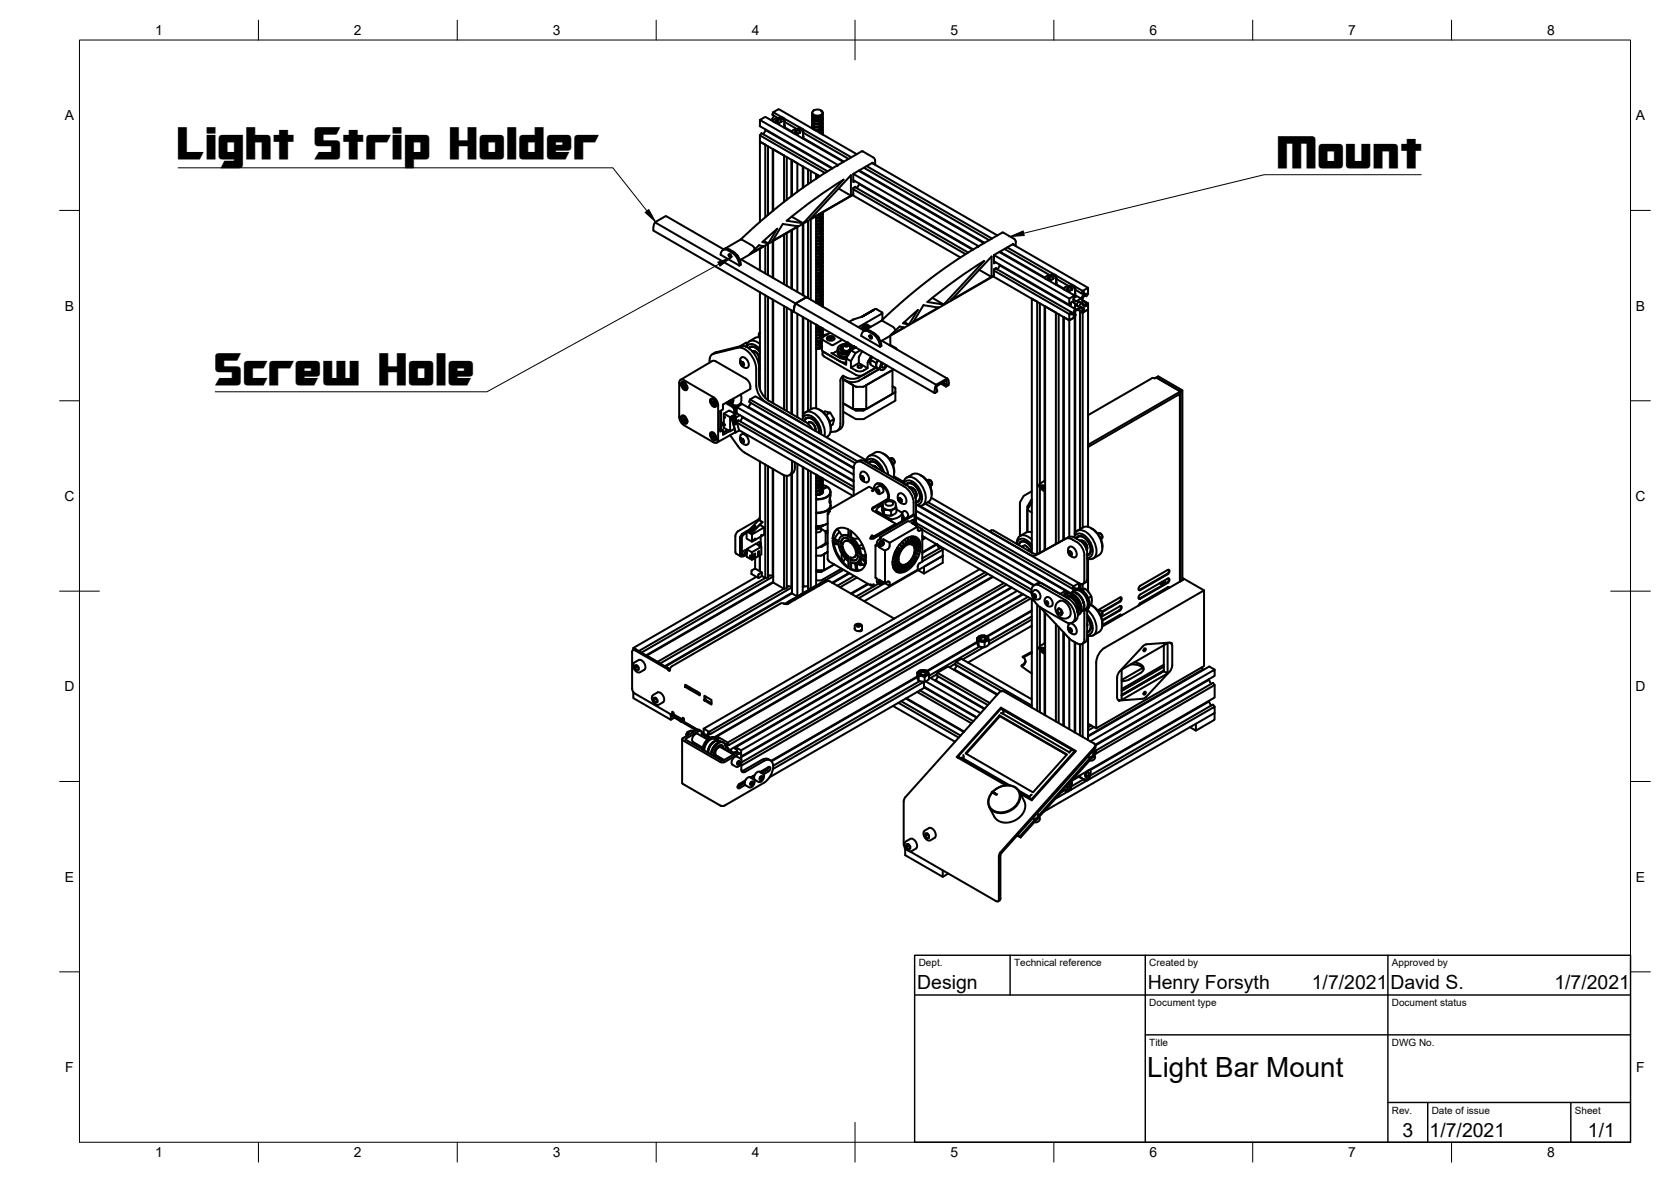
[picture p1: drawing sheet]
<svg xmlns="http://www.w3.org/2000/svg" width="420mm" height="297mm" viewBox="0 0 420 297" stroke-linecap="round" stroke-linejoin="round" font-family="sans-serif">
<defs><g id="words">
<g font-size="11.3">
<text x="44.4" y="39.8">Light Strip Holder</text>
<text x="321" y="42.3">Mount</text>
<text x="53.8" y="96.8">Screw Hole</text>
</g>
<text font-size="7" x="288.5" y="270.6">Light Bar Mount</text>
<g font-size="4.9">
<text x="230.6" y="248.5">Design</text>
<text x="288.6" y="248.5">Henry Forsyth</text>
<text x="329.8" y="248.6">1/7/2021</text>
<text x="349.6" y="248.6">David S.</text>
<text x="390.8" y="248.6">1/7/2021</text>
<text x="352.6" y="285.7">3</text>
<text x="359.5" y="285.6">1/7/2021</text>
<text x="399.3" y="285.8">1/1</text>
</g>
<g font-size="3.5">
<text x="39" y="8.8">1</text>
<text x="89" y="8.8">2</text>
<text x="139" y="8.8">3</text>
<text x="189" y="8.8">4</text>
<text x="239" y="8.8">5</text>
<text x="289" y="8.8">6</text>
<text x="339" y="8.8">7</text>
<text x="389" y="8.8">8</text>
<text x="16.3" y="30.2">A</text>
<text x="411.3" y="30.2">A</text>
<text x="16.3" y="78">B</text>
<text x="411.3" y="78">B</text>
<text x="16.2" y="125.9">C</text>
<text x="411.2" y="125.9">C</text>
<text x="16.2" y="173.7">D</text>
<text x="411.2" y="173.7">D</text>
<text x="16.3" y="221.6">E</text>
<text x="411.3" y="221.6">E</text>
<text x="16.4" y="269.4">F</text>
<text x="411.4" y="269.4">F</text>
<text x="39" y="290.8">1</text>
<text x="89" y="290.8">2</text>
<text x="139" y="290.8">3</text>
<text x="189" y="290.8">4</text>
<text x="239" y="290.8">5</text>
<text x="289" y="290.8">6</text>
<text x="339" y="290.8">7</text>
<text x="389" y="290.8">8</text>
</g>
<g font-size="2.5">
<text x="231" y="242.9">Dept.</text>
<text x="255" y="242.9">Technical reference</text>
<text x="289" y="242.9">Created by</text>
<text x="350" y="242.9">Approved by</text>
<text x="289" y="252.8">Document type</text>
<text x="350" y="252.8">Document status</text>
<text x="289" y="262.9">Title</text>
<text x="350" y="262.9">DWG No.</text>
<text x="350" y="279.9">Rev.</text>
<text x="360" y="279.9">Date of issue</text>
<text x="396" y="279.9">Sheet</text>
</g>
</g></defs>
<!-- layer: Visible -->
<g fill="none" stroke="#000" stroke-width=".51">
<path d="M191.1 30.1l1.3-.7 2 1.1M191.1 30.1v1.6l18.3 10.6M191.1 34v1.6l15 8.7M191.1 30.1l19.6 11.4M191.1 34l.4-.5 16.6 9.6M191.1 34l16.3 9.5M192.5 32.5v.2M192.5 32.7l16.7 9.7M192.5 32.7l-.5 1M193.1 36.8v17.2M194 30.1l-.1 .1M194.3 37.4v15.6"/>
<path d="M194.4 30.5l.2-.4 .5-.3 .9-.1 .7 .2 .5 .5v1.4M194.4 28.2l-.2 .6 1.4 .9M194.5 30.5l.7 .4M194.6 29.1l-.6 1 .4 .2M195 30.3l.6-.3 .7 .1 .2 .5-.5 .3-.8-.1zM195.1 30.9l4 2.3M195.6 30.8l.4 .1M195.6 30l-.1 .8M196.3 30.1v.6M196.4 29.4l-2-1.2 1.4-.8 19.6 11.3M196.5 29.4l4.6 2.7M196.5 29.4l-.7 .3"/>
<path d="M197.1 32.1l.1-.2 1.9 1.1M197.2 29.8l.1 .8-.3-.5M197.2 30.4h.1M197.2 31.9h.1M197.2 31.5l.1 .2M197.2 31.1l.1 .8M197.3 30.6l3 1.8M197.8 39.5v10.7M199.1 33.2l.2-.4 .7-.3h1.3l.6 .6v1.4M199.2 33.2l12.8 7.5M199.7 33l.6-.3 .7 .2 .2 .4-.5 .3-.7-.1zM200.3 33.5l.4 .1"/>
<path d="M200.3 32.7l-.1 .8M201 32.9v.5M201.2 32.1l12.9 7.4M201.2 32.1l-.7 .3M201.7 32.9l.3 .4M201.8 34.8l.1-.2 10.3 6M201.9 32.5l.1 .8M201.9 33.1h.1M201.9 34.2l.1 .2M201.9 33.9v.7M202 33.4l11.4 6.5M204.2 28.3l.1 .8 .9 .3 1.1-.2 .4-.4 .2-.5"/>
<path d="M204.3 32.2l-.1 .1M204.3 28a1.62 1.62 0 0 1 2.6 .3 1.51 1.51 0 0 1-2.7 0zM204.5 32.5h.1M206.4 31.5l-.9 .4h-.7l-.3-.3M206.4 32.3l-.6 .4h-.9M206.4 33.1l-.3 .3M206.4 30.7l-1 .4-.9-.3M206.4 29l-1 .5-.9-.3M206.4 29.9l-.9 .4h-.6l-.4-.3M206.5 32.5h.1M206.7 27.9l-.2 .1M206.7 30.7h.1"/>
<path d="M206.8 28.5a1.56 1.56 0 0 1-2.4 .9l-.1-.5M206.8 31.8a1.36 1.36 0 0 1-1.5 1.1M206.9 32.7l-.2 1M206.9 31.9l-.1 .9-.8 .5M206.9 31.1l-.2 1-1 .5h-.7l-.6-.2-.2-.9M206.9 30.3l-.2 1-1.1 .5-1.3-.3-.1-.8M206.9 29.5l-.2 .9-.9 .6h-.9l-.5-.3-.2-.8M206.9 28.6l-.2 1.1-1.1 .5-1.2-.3-.2-.8M206.9 29.3a1.49 1.49 0 0 1-1.2 1.1 1.49 1.49 0 0 1-1.5-.6l.1-.1M206.9 30.1a1.5 1.5 0 0 1-1.2 1.1 1.5 1.5 0 0 1-1.5-.5l.1-.1M206.9 31a1.55 1.55 0 0 1-2.7 .6l.1-.2M206.9 32.6l-.1 .4-.5 .5"/>
<path d="M206.9 33.4l-.1 .4M206.9 33.6v.2M216.6 38l-9.5 5.7-6.9 4.7-6.9 5.4-7.1 6.4M216.7 38l.3 .1M217 38.1l2.6 1.5 .4 .8M164.7 55.8l-.4 .9v1.3l70.7 40.8M192.4 54.6v-18.2l-1.3-.8v20.2M195.4 57.5l-2.2 3.7M195.4 57.5l-3.7 3.3M197.1 50.7v-11.6l-2.7-1.6v15.4M197.1 59v12.4M197.8 58.6v13.2"/>
<path d="M199 40.2v9.1M199 57.9v14.6M199.1 54.4l2.8 1.7 10.2-10.9-7.7 5.1-6.6 5.2 4.2 .6M199.1 57.8v14.8M200.5 48.2v-7.2l-1.4-.8v9M200.5 57.1v16.3M200.6 56.9l-6.4 3.7M200.6 56.8l-3.8-.5-2.6 4.3M201.8 41.8v5.4M201.8 56.3v17.9M202 41.9v5.2M202 56.2v18"/>
<path d="M203.2 42.6v3.7M203.2 55.5v19.4M203.9 43v2.8M203.9 55.1v20.2M205.2 43.8v1.1M205.2 54.3v21.8M205.2 44.9h.1M205.7 44l-.5 .1M205.8 44.1l-.6 .1M206 44.2l-.8 .1M206.4 58.4l-.5 .4-.7 .1M206.4 59.3l-.6 .3-.6 .1"/>
<path d="M206.4 57.6l-.6 .4-.6 .1M206.4 56l-.4 .3-.8 .1M206.4 56.8l-.5 .4h-.7M206.4 55.2l-.5 .3-.7 .1M206.4 54.4l-.4 .3-.8 .1M206.7 53.6h.1M206.7 56.8h.1M206.7 59.3h.1M206.7 54.4h.1M206.8 53.4l-.6 .5-.7 .2M206.8 57.9a1.39 1.39 0 0 1-1.6 1.1M206.9 59.7l-.2 1-.4 .3-1.1 .2"/>
<path d="M206.9 58.9v.6l-.3 .5-.6 .3-.8 .1M206.9 58v.7l-.4 .5-1.3 .4M206.9 57.2v.7l-.3 .4-.6 .4h-.8M206.9 56.4v.7l-.3 .4-.7 .4h-.7M206.9 55.7v.6l-.3 .4-.8 .4h-.6M206.9 54.8v.6l-.3 .5-.6 .3-.8 .1M206.9 54v.6l-.2 .4-.9 .4-.6 .1M206.9 53.4v.4l-.3 .5-.6 .3-.8 .1M206.9 53.8a1.47 1.47 0 0 1-1.7 1.2M206.9 54.6a1.42 1.42 0 0 1-1.7 1.2M206.9 55.5a1.42 1.42 0 0 1-1.7 1.1M206.9 56.3a1.43 1.43 0 0 1-1.7 1.1"/>
<path d="M206.9 57.1a1.42 1.42 0 0 1-1.7 1.1M206.9 58.7a1.42 1.42 0 0 1-1.7 1.1M206.9 59.5a1.47 1.47 0 0 1-1.7 1.2M210.9 47.4l3.1 1.8M214 44v5.2l-10.3 5.9zM214.4 49l27.1 15.7M214.5 43.7l31.6 18.2M214.5 45.3l30.2 17.4M214.5 47.6l28.3 16.3M215 47l28.4 16.5M215.1 47.1v-.2l-.6 .4-.1 1.7-28.4 16.4M215.9 42.9l31.5 18.2"/>
<path d="M216 46.1l-.5 1.2M216 46.3l28.6 16.5M216 42.8l31.6 18.2M217.2 42.1l31.5 18.3M217.9 41.7l31.5 18.3M219.3 41l31.5 18.2M219.5 41.1v-.2l-5 2.8v2.1l.5-.3M220 40.4v1M181.8 62.8a1.89 1.89 0 0 1 2.5 .4M182 62.7l-14.6-8.4-2.7 1.6 35.3 20.4M182.3 62.5l4-2.3 2.9 1.6 .5 .7M182.6 62.5l-.4 .1"/>
<path d="M183.1 63l.9 .4M183.2 62.9a1.19 1.19 0 0 0-1.4-.1 1.19 1.19 0 0 0-.6 1.2M183.2 63.9l.5 .1 .2 .7-.5-.2zM183.6 63.9l.3 .6M183.7 64l.2 .2M184 63.4l1.2 1.2 .5 1 .2 1.1M184.3 63.2l.9 .7 .6 1 .5 1.6-.4 .2-4.7-2.7M185.3 64l.3 .6M186.4 65.2l16.4 9.5-2.8 1.6M191.1 62.5v5.4M191.1 73.4v24.4M191.7 60.8l1.3 .3"/>
<path d="M191.9 61.9l-3.4 2 .3-.4M191.9 61.9l-1.1-.3-1.9 1.9M192 60.5l1.2 .7M192.4 61.7v7M192.4 74.2v25.8M193 61.1h.2M193.1 61.3v7.8M193.1 74.6v26M194.3 60.6v9.2M194.3 75.3v26M194.4 60.5v9.4M194.4 75.4v26"/>
<path d="M197.1 76.9v26M197.8 77.3v26M199 78v26M199.1 78.1v26M200 76.3l-.3 .9v1.2M200.5 78.9v25.9M201.8 79.6v25.3M202 79.7v24.5M205.9 65.5h.1M206.2 61.3h.1M206.4 76.4l-.2 .2M206.4 75.6l-.4 .3-.8 .1"/>
<path d="M206.4 73.1l-.6 .4-.6 .1M206.4 74l-.5 .3-.7 .1M206.4 74.8l-.6 .3-.6 .1M206.4 72.3l-.5 .4-.7 .1M206.4 69.9l-.4 .3-.8 .1M206.4 70.7l-.5 .3-.7 .1M206.4 71.5l-.4 .3-.8 .1M206.4 67.4l-.7 .4-.5 .1M206.4 68.2l-.5 .4-.7 .1M206.4 69.1l-.6 .3-.6 .1M206.4 66.6l-.5 .4h-.7M206.4 64.2l-.4 .3-.8 .1"/>
<path d="M206.4 65l-.5 .3-.7 .1M206.4 65.8l-.4 .3-.8 .1M206.4 63.4l-.6 .3-.6 .1M206.4 61.7l-.4 .3-.8 .2M206.4 62.5l-.5 .4-.7 .1M206.4 60.9l-.5 .3-.7 .1M206.4 60.1l-.4 .3-.8 .1M206.7 62.5h.1M206.7 65h.1M206.8 60.4a1.39 1.39 0 0 1-1.6 1.1M206.8 63.6a1.39 1.39 0 0 1-1.6 1.1M206.8 69.3a1.39 1.39 0 0 1-1.6 1.1"/>
<path d="M206.8 75.1a1.32 1.32 0 0 1-1.4 1.1M206.9 76.1l-.2 .9M206.9 75.2l-.1 .8-.7 .6M206.9 74.4v.6l-.3 .5-.6 .3-.8 .1M206.9 73.6v.6l-.2 .4-.8 .4-.7 .1M206.9 72.8v.6l-.3 .5-.5 .3-.9 .1M206.9 71.9v.7l-.3 .4-.7 .4-.7 .1M206.9 71.1v.7l-.3 .4-.8 .4h-.6M206.9 70.3v.7l-.3 .4-.6 .3-.8 .1M206.9 69.5l-.2 1-.9 .5h-.6M206.9 68.7v.6l-.3 .5-.6 .3-.8 .1M206.9 67.9l-.2 1-.8 .4-.7 .1"/>
<path d="M206.9 67.1v.6l-.3 .4-1.4 .5M206.9 66.2v.7l-.3 .4-.7 .4h-.7M206.9 65.4v.7l-.2 .3-.9 .5h-.6M206.9 64.6v.6l-.3 .5-.6 .3-.8 .1M206.9 63.8l-.2 1-.6 .4-.9 .1M206.9 63v.6l-.3 .5-.6 .3-.8 .1M206.9 62.1v.7l-.2 .4-.8 .4-.7 .1M206.9 61.4v.6l-.3 .4-.8 .4h-.6M206.9 60.5v.7l-.3 .4-.6 .3-.8 .1M206.9 61.2a1.42 1.42 0 0 1-1.7 1.1M206.9 62a1.43 1.43 0 0 1-1.7 1.1M206.9 62.8a1.42 1.42 0 0 1-1.7 1.1"/>
<path d="M206.9 64.4a1.42 1.42 0 0 1-1.7 1.2M206.9 65.3a1.42 1.42 0 0 1-1.7 1.1M206.9 66.1a1.43 1.43 0 0 1-1.7 1.1M206.9 66.9a1.42 1.42 0 0 1-1.7 1.1M206.9 67.7a1.43 1.43 0 0 1-1.7 1.1M206.9 68.5a1.42 1.42 0 0 1-1.7 1.1M206.9 70.2a1.41 1.41 0 0 1-1.7 1.1M206.9 71a1.42 1.42 0 0 1-1.7 1.1M206.9 71.8a1.43 1.43 0 0 1-1.7 1.1M206.9 72.6a1.42 1.42 0 0 1-1.7 1.1M206.9 73.4a1.43 1.43 0 0 1-1.7 1.1M206.9 74.2a1.42 1.42 0 0 1-1.7 1.2"/>
<path d="M206.9 75.9l-.1 .5-.4 .3M206.9 76.7l-.1 .3M206.9 76.8v.3M216.7 79.6l-2.2 .7-1 .6M216.9 79.5l-.2 .1M217.1 79.4l-.2 .1M217.5 79.2l-.4 .2M217.7 79.1h-.2M217.8 79h-.1M218 78.9h-.2M218.2 78.8h-.2M218.4 78.6l-.2 .1"/>
<path d="M218.8 78.4l-.4 .2M219 78.3l-.2 .1M219.2 78.2l-.2 .1M219.4 78.1l-.2 .1M219.5 78h-.1M219.7 77.9h-.2M219.7 77.8l.6-.1 1.6 .9-6.1 3.6M221.9 78.6v1.8M230.8 77.9l-2.1 3.5M230.8 77.9l-3.7 3.3 1.4 .4 .2-.2M232.2 76.7l3.8 .6-6.4 3.7zM233.2 75.9l4.1 .6"/>
<path d="M233.2 75.9l7.6-5.9 6.7-4.4-9.9 10.6M234.4 74.9l2.9 1.6M237.6 76.2l-.3 .3M246.2 67.8l3.1 1.8M249.3 69.5v-5l-10.2 11 10.2-5.9M249.3 69.4v.2M249.9 69.1l-.1 .3M249.9 64.1l19 10.9M249.9 65.7l19 10.9M249.9 68l19 10.9M250.3 67.4l19 11M250.5 67.5v-.2l-.6 .4v1.4"/>
<path d="M251.3 63.3l12.2 7.1M251.4 66.5l-.6 1.2M251.4 66.7l18.9 10.9M251.4 63.3l11.4 6.5M252.6 62.6l11.4 6.6M253.3 62.2l11.5 6.6M254.6 61.4l19 10.9-1.4 .8-2.7-1.5M254.8 61.5v-.2l-4.9 2.8v2.1l.5-.3M255.4 61.8v-1.3l-.3-.4-2.8-1.6h-.3l-9.2 5.3-6.9 4.8-7.6 6-6.7 6M261.5 76.2v45.4M262.6 76.9v43.9M262.7 69.9l.3-.4 .6-.3 1.3 .1 .6 .5 .1 1.4"/>
<path d="M263.4 69.8l.5-.3 .8 .1 .2 .4-.5 .3-.8-.1zM263.5 70.4l4 2.3M263.9 70.2l.5 .1M263.9 69.5v.8M264.2 69.1l.2-.1a.7 .7 0 0 1 1.1 .2M264.7 69.6v.6M265.4 69.6l.2 .5M265.5 71.5v-.1l2 1.1M265.5 69.2l4 2.4M265.5 69.2l.2 .9M265.5 69.8l.1 .1M265.6 71.3v.1"/>
<path d="M265.6 70.9v.3M265.6 70.6v.8M265.6 70.1l3.1 1.8M266.2 79v57.3M267.4 79.6v56.1M267.4 72.7l.3-.5 .5-.2 .8-.1 .7 .1 .6 .6v1.4M267.5 72.7l2.7 1.6-1.3 .7M268.1 72.5l.6-.3 .7 .1 .2 .5-.5 .3-.8-.2zM268.7 72.9l.4 .2M268.7 72.2l-.1 .8M268.9 78.9v1.6l-1.4-.8v55.9M268.9 75v1.6"/>
<path d="M269.3 78.4v.7l.4-.3-.4-.2M269.3 78.4l-.4 .5M269.4 72.3v.6M269.5 71.5l-.6 .4M269.6 75.8l.7 .4v1.4M270.1 72.3l.3 .5M270.2 74.3l.1-.2 1.5 .9-1.2 .7-.7-.4M270.2 79.7l-1.3 .8v54.4M270.2 74.3l.3 .3-.6 .3v.5l.7 .3M270.2 79.7l-1.3 .8-19.2-11-28.3 16.3M270.2 79.7v54.8M270.2 71.9l.2 .9"/>
<path d="M270.2 72.5l.1 .1M270.3 74v.1M270.3 73.7l.1 .2M270.3 73.3v.8M270.3 76.2l-.6-.4-.4 .2v.7l-.4-.1M270.3 77.6l-.6 1.2M270.4 72.8l1.5 1 .3-.7M270.4 78.2v.8M270.4 79.4v54.5M270.5 79.1l-.3 .6M270.8 77.7l1.4 .9-.3-.4M271 76l.5-.2a.67 .67 0 0 1 .1 .8 .67 .67 0 0 1-.8 .3v-.5z"/>
<path d="M271.1 77.9h-.6M271.5 77.3l1 .6-.6 .3-1-.6M271.5 78.5v54.5M271.5 78.5l.7 .1M271.7 78.3v.1M271.8 78.3l-.3 .2M271.9 73.8l.6-.4v.5M272.1 73.6l.4 .3-.7 1.1M272.1 75.5l1.1 .6v.7M272.1 75.4l1.5 .8-.4-.1M272.2 78.6v54M272.5 77.9v-.5l-.7-.3-1.2 .7-.7 1.2v.4l.6-.3-.5-.3"/>
<path d="M272.7 74.2l.5 .3v-.7l-.4 .2-.7 1.2v1.4l.7 .5 .4-.3-1.1-.6M273.6 72.3v1.6l-.4 .6M273.6 76.2v56.2M273.6 77.8l-1.4 .8M170.8 96.2v8.6l.2 .9 1 1.1 7.4 4.4a.73 .73 0 0 0 .8 0 .73 .73 0 0 0 .4-.7v-8.6M170.8 96.2a.72 .72 0 0 1 .3-.8 .72 .72 0 0 1 .9 .1l7.4 4.3a2.48 2.48 0 0 1 1.2 2.1M171.1 95.4l8-4.7h.5l7.9 4.5 .7 .6 .5 1.4M171.4 96a1.36 1.36 0 0 1 1.2 2 1.36 1.36 0 0 1-1.2-2zM171.6 96.2a1.04 1.04 0 0 1 .9 1.6 1.04 1.04 0 0 1-.9-1.6zM171.8 97l.2 .3 .3-.1M172.1 96.7v.2M172.1 96.1l-.5 .1"/>
<path d="M172.3 97.1l-.2-.2-.3 .1v-.3h.2l.3 .3v.3h-.3M172.9 97.4l-.4 .4M178.4 90.6v.5M178.4 90.5a1.55 1.55 0 0 1 1-1.6l6.2-1.5a4.3 4.3 0 0 1 4 3.1l.5 1.7v4.8M186.2 91.2h.1M186.2 91.2l.2 .5M186.2 90.1a1.68 1.68 0 0 0 1.4 2.4M186.2 90.1l.4-.3h.6l.9 1 .1 1.2-.3 .4-.3 .1M186.3 87l-6.2 1.5-1 .5M186.3 91.2l.2 .5M186.3 99.1a2.18 2.18 0 0 1-1.1 3.1h-.6M186.3 87a4.3 4.3 0 0 1 4 3.1l.5 1.7 .1 4.7a5.2 5.2 0 0 0 2.3 4.1l9.4 5.5"/>
<path d="M186.4 90.9h.1M186.4 91.8l.5 .2M186.5 91.7l-.1 .1M186.5 90.9l.4 .2M186.5 90.9l-.2 .3M186.6 91l.2 .5 .2 .1M186.6 91l-.3 .2M186.6 91h.1M186.7 91l.1 .5M186.9 91.1h.1M186.9 91.9v.1M186.9 91.1l.1 .3"/>
<path d="M186.9 91.1l-.5-.2-.2 .3M186.9 91.1l.2 .5-.2 .3-.4-.2M187 91.4v.1M187 91.7l-.2-.2-.3 .2M187.1 91.7l-.2 .3M187.8 87.2a1.55 1.55 0 0 1 2.5-.2l.8 .8M187.9 86.2l-.3-.1-1.6 .9M188.3 87.5a1.63 1.63 0 0 1 2.5 .6l.3 .3M188.3 87.6a1.61 1.61 0 0 1 2.5 .5l.3 .4M188.6 87.3l.7-.2 .7 .3M188.6 87.2l-.3 .3M188.7 97.2v.6l-6.9 3.9v1.2l-.7 .4v5.2l.7-.4-.5-.3-.2 .1"/>
<path d="M189.2 88.3a1.62 1.62 0 0 1 1.4 2.5M189.2 88.3a1.66 1.66 0 0 1 1.5 2.4M189.2 88.4a1.5 1.5 0 0 1 1.4 2.3M189.2 88.3h.1M189.9 84.9l-1.5 .9M190.2 97a5.2 5.2 0 0 0 2.3 4M190.6 90.7h.1M190.6 90.8h.1M190.8 84v.8M190.9 94.7l.2 .4M190.9 92.6h.2M190.9 92.7l.2 .1"/>
<path d="M191 83.7l-.2 .3M191.1 91.8l-.3 .2M191.1 83.7h-.1M191.1 84.8l-1.2 .1M191.1 86.5a1.94 1.94 0 0 0-3.4 .2l-.1 .4M203.2 80.4v22.8M203.9 80.8v22.1M205.2 83.5l1.1-.2 .4-.3 .2-.4v.6l-.3 .5-.8 .3-.6 .1M205.2 82.4l1.1-.2-1.1 .4M205.2 81.7h.3M205.2 81.6v21M205.2 81.6h.1"/>
<path d="M205.7 81.9h-.5M206.4 87l-.4 .3-.8 .1M206.4 84.6l-.6 .3-.6 .1M206.4 85.4l-.4 .3-.8 .1M206.4 86.2l-.5 .4h-.7M206.4 83.8l-.5 .3-.7 .1M206.4 82.9l-.4 .4-.8 .1M206.5 82.3l-1.3 .4M206.5 84.8h.1M206.7 87.1l-.6 .4-.9 .1 1.5-.2M206.7 85.1l.1 3.1 4.4 2.6 1.6 .3M206.7 86.8l-.6 .4-.9 .1"/>
<path d="M206.7 86l-.6 .4-.9 .1M206.7 85.2l-.6 .4-.9 .1M206.7 85.5l-.9 .4-.6 .1M206.7 86.3l-.6 .4-.9 .1M206.7 83h.1M206.8 88.3l.1 .9 .3 .4 8 4.6 1.2 .2 .7-.2M206.8 82.5l-.6 .6-1 .2M206.8 83.2a1.39 1.39 0 0 1-1.6 1.1M206.9 83.4v.6l-.3 .5-.7 .3-.7 .1M206.9 84a1.42 1.42 0 0 1-1.7 1.2M207.2 88.5l5.6 3.2v-1.6l1.2 .6M207.2 84.2l-.3 .1v.4"/>
<path d="M207.9 84.1l-.7 .1-.3 .2M207.9 85.2l.2-.5 .7-.3 .7 .2 .3 .6M208 84.8a.86 .86 0 0 0 .5 .9 .86 .86 0 0 0 1-.2l.3-.3-.1-.4M208.1 84l-.6 .1M208.4 84.9l.3-.2h.5l.1 .3-.3 .2-.5-.1zM208.7 84.7l-.1 .4M208.7 85l.5 .1M208.8 83.6l-1.8 1.1-.2 .1v.5l2.4 1.4 2.6-1.3M209.1 88.7l2.4 1.4 1.3 .2M209.1 88.7h.4M209.2 84.7v.4M210.6 88.7a1.93 1.93 0 0 0 2.2 1.3"/>
<path d="M210.6 87.7a1.77 1.77 0 0 0 2.3 1.5l.4-.1M210.6 88.5v.2M210.7 88.1l-1.2 .6M210.7 88.2a1.61 1.61 0 0 0 1.9 1.5h.4M211.3 95.7v10.8M211.8 87.7l.1 .3 .7 .3 .9-.2 .3-.4M211.8 87.7a1.2 1.2 0 0 0 2 0M211.8 87.7h.1M211.9 87l-.5 .4a.76 .76 0 0 0 .8 1.1h.8l.8-.2a1.86 1.86 0 0 1-2.5-.5 .8 .8 0 0 1 .6-.9l-.5 .4-.1 .4M212 86.6l.7-.3 .7 .2 .3 .3v.8a1.06 1.06 0 0 1-1.8 0zM212 94.4l.7 .4M212 94.4l-.5 .6-.2 .7"/>
<path d="M212.1 95.3l-.2 11.7a2.11 2.11 0 0 1-1.4 1.3M212.3 86.4l-.4 .1a1.11 1.11 0 0 0-1.2 1 1.11 1.11 0 0 0 1 1.2l1.8 .1M212.3 86.8l.4-.2h.4l.2 .3-.4 .2-.5-.1zM212.7 86.6l-.2 .4M212.7 94.8l1.7 .4 1.6-.4M213 86.1l-.3 .2M213.1 86.6v.4l-.4-.1M213.2 86.2v.2M213.3 86.4l.5 .1M213.3 86.3l-.1 .1M213.5 86.4h-.2M213.7 87l.5 .4v.5"/>
<path d="M213.8 87.7h.1M213.8 87.7l-.1-.3 .1 .2a1.13 1.13 0 0 1-1 .6 1.13 1.13 0 0 1-1-.6l.1-.2-.1 .3M214 88l-1.2 2.1M214.3 87.7l-.1-.4-.5-.4a.74 .74 0 0 1 .6 .9M214.7 87l.2 .5M214.7 87.1h.1M214.8 87.1h.1M214.8 87.1v.1M214.8 87.1l.1 .2M214.9 87.2v.3M214.9 87.5l-.9 .5 1.1 .7 1.2-.7M215 87.2v.2"/>
<path d="M215.1 87.3l-.1 .1M215.1 87.3h.1M215.1 88.7l-1.1 2v1.7l1.9-1.2M215.2 87.3l-.3 .2M215.8 91.9l.5-.1 .4 .4-.7 .3-.4-.3zM215.9 89.9v1.3l2.3 1.3M216.8 88.3l-.8 1.6M216.9 83.5a1.18 1.18 0 0 1 1.6-.1 4.3 4.3 0 0 1 2.8 3.7l-4.7-2.7zM217 97.2h-1.8l-3.2-1.8 2.5 1.4v6h3.3v-6l6.6-3.8v6M217.5 82l.1 .1M217.6 82.9l4.1-2.3 2.9 1.6 .5 .7M217.9 81.9l-.5 .2-.5 .7"/>
<path d="M217.9 82.3l.2 .1M217.9 82.9l-.3 .1M217.9 82.5l-.5 .6-14.6-8.4-2.8 1.6 35.4 20.4M218 82.2v.2M218.2 91.2v1.3a2.94 2.94 0 0 1-4.2-.1M218.3 81.8a1.11 1.11 0 0 0-1.7 .8M218.4 82.2l-.5 .1-.6 .8M218.6 84.3l.5 .1 .1 .7-.5-.2zM218.8 82.1l-.1-.1a1.12 1.12 0 0 0-1.7 .9M218.8 83.2a4.4 4.4 0 0 1 2.8 3.7l-.3 .3M218.9 83.2l-.4-.2a1.33 1.33 0 0 0-1.4 .2M218.9 90.4l1.4 .8v1.3l-1.4-.8z"/>
<path d="M218.9 84.3l.4 .6M219 82.1l-.8 .1-.5 .7M219 89.5l-.8 1.7M219.1 84.5l.1 .2M219.2 89.6l-.5 1 .2 .8M219.4 89.8l-.5 .6M220.2 92.4l-4.2 2.4M220.3 92.5h.4M220.6 84.4l.4 .6M220.8 90.6l-.5 .6M220.8 90.6l-.4 .8-.1 .6 .3 .4 .9 .6M221.1 92.7l-5.1 2.9-1.6 .4a4.1 4.1 0 0 1-2.4-.7v-.9"/>
<path d="M221.7 85.6l16.4 9.5-2.7 1.6M221.8 91.1l-.4 .7a.73 .73 0 0 0 .1 1.2 .73 .73 0 0 0 1.1-.5l.4-.7M222.1 91.3l-.4 .5 .1 .5 .4 .1 .2-.2 .2-.6M223.8 84.4l.1 2.3-.2 .1M223.9 86.7l1.2 .7M224.4 97.1l.7 .5v3.1l-7.9 4.6h-2.1l-3.1-1.8M224.7 92.8l-7.7 4.4M225.1 98.5l-8.1 4.7M225.1 87.4l.4 .4M227.1 82.3l-.9-.3-2 1.9M227.2 82.2l.1 .1-3.4 2 .3-.3M227.4 80.9l1.1 .7"/>
<path d="M235.4 96.7l-.3 .9-.1 1.2M235.5 97.9l.1 .1M236.6 96.4l1.3 .8M236.9 96.2l1 .6M237.1 96.1l1 .5M238.2 95.1l.3 .5a1.16 1.16 0 0 1-.6 1.6v-.4l.2-.2v-1l-2.6 1.5v1l.1-.1v.4l-.6 .4M290.8 94.9l6.1 3.5v47.7M290.8 94.9l.4-.3 6.1 3.5v47.7M296.6 99.1v.3l-.1-.3M296.7 99.2v47M296.8 98.4v.5l-23.2 13.4M297.3 98.1l-.4 .3"/>
<path d="M171.4 104.4a1.36 1.36 0 0 1 1.2 2.1 1.36 1.36 0 0 1-1.2-2.1zM171.6 104.6a1.04 1.04 0 0 1 .9 1.6 1.04 1.04 0 0 1-.9-1.6zM171.8 104.6l-.2 .1M171.8 105.5l.2 .3 .3-.2M172.1 105.2v.1M172.1 104.5h-.3M172.3 105.5l-.2-.2-.3 .2v-.4h.2l.3 .3v.3l-.3 .1M172.9 105.8l-.4 .4M178.7 108.6a1.36 1.36 0 0 1 1.2 2.1 1.36 1.36 0 0 1-1.2-2.1zM178.7 100.2a1.36 1.36 0 0 1 1.2 2 1.36 1.36 0 0 1-1.2-2zM178.9 100.4a1.04 1.04 0 0 1 .9 1.6 1.04 1.04 0 0 1-.9-1.6zM178.9 108.9a1.04 1.04 0 0 1 .9 1.5 1.04 1.04 0 0 1-.9-1.5z"/>
<path d="M179.1 100.4h-.2M179.1 108.8l-.2 .1M179.1 101.2l.3 .3 .2-.1M179.1 109.7l.3 .3 .2-.2M179.4 101v.1M179.4 109.4v.1M179.4 100.3h-.3M179.4 108.8h-.3M179.6 101.3l-.2-.2-.3 .1v-.3h.3l.2 .3v.3h-.2M179.6 109.8l-.2-.3-.3 .2v-.3l.3-.1 .2 .3v.3l-.2 .1M180.2 101.6l-.4 .4M180.2 110l-.4 .4"/>
<path d="M181.3 103.2v4.6M181.3 106.1l.7 .4M181.8 108.7l1.2-.7-1.2 .8M181.8 108.1v1.2l1.7-1M182 103.9l1.6 .9 1.3-.7v.7M182 106.7l-.7 .4M182.1 104.7l.2 .3zM182.1 106.6l.2 .3zM182.5 101.3l1.7 1M182.8 101.1l1.8 1 .3 .6M183.4 101.2h.1M183.4 101.2l-.1 .1"/>
<path d="M183.6 109.4l2.3 3.1 1.4 1.2M183.6 104.8v3.6l1.1-.7M183.6 100.9l-.5 .3M183.6 100.9l-.4 .4M183.7 100.6l-.8 .5 .6-.3 .1 .1M184 105.1l1 3.6M184 105.2h.1M184 105.2l.1 .3M184.1 100.3v.8l-.3 .6M184.3 104.8l.6 1.8h.1M184.4 100.2a1.49 1.49 0 0 1-.5 1.5M184.5 104.7h.1"/>
<path d="M184.5 104.8l.4 1.8M184.5 104.7l-.2 .1M184.5 104.9l-.1 .1M184.5 104.7l.4 1.9M184.6 103.9v-1l.3-.2v1.4l-1.5-.9-1.4 .7v3.6l1.6 .9M184.6 102.1l-.4 .2 .4 .6M184.6 105.3l-.1 .1M184.8 104.4l-1 .5 .2 .1M184.8 104.4l.1 .2M184.9 104.6l.9 3.6-.8 .5-1.2-3.8M184.9 108.6l-4.7 2.6M185.3 102.3l1.3-.8 28.1 16.2"/>
<path d="M185.3 106.1l.4-.5 29 16.8M185.3 106.2l29.4 17M185.8 108.1l28.7 16.5M186 101.7l-.3 .1M186.1 104.3l-1.1 .7M186.1 101.6l-.3 .1M186.2 110.5h.1M186.2 110.5l.2 .6 .5 .2M186.2 109.4a1.68 1.68 0 0 0 1.4 2.4M186.2 109.4l.4-.3 .6 .1 .9 .9 .1 1.3-.3 .4h-.3M186.2 101.3a1.56 1.56 0 0 1-2.2 .3M186.3 110.5l.2 .5"/>
<path d="M186.4 110.2h.1M186.4 110.2l-.2 .3M186.5 111l-.1 .1M186.5 110.2l.4 .2M186.5 111l.4 .3M186.5 110.2l-.2 .3M186.6 110.3l.2 .6h.2M186.6 110.3l-.3 .2M186.6 110.3h.1M186.7 104.7v.2M186.7 104.9l28 16.1M186.7 104.9l-.6 1"/>
<path d="M186.7 110.4l.1 .4M186.9 110.4v.1M186.9 111.3h.1M186.9 110.4l.1 .4M186.9 110.4v.2a.42 .42 0 0 1 0 .7M187 111l-.2-.1-.3 .1M187.1 111l-.2 .2M187.2 113.8l9.6 5.5a1.43 1.43 0 0 0 1.7 .1 1.43 1.43 0 0 0 .6-1.5l.1-2.1M188.2 102.3l-.2 .1M188.6 100.4l-.3 .6 26.7 15.4M188.6 100.4l1.3-.8 27.9 16M188.6 100.4l27 15.6"/>
<path d="M188.8 101.3l-.6 1 26.5 15.2M191.1 116v14.8M192.4 116.7v28.6M192.5 101.1l9.4 5.4M193.1 117.1v28.1l-.7 .1M194.3 117.8v26.8M194.4 117.9v28.5M197.1 119.4v28.6M197.8 119.6v28.3l-.7 .1M199 119.1v28.3M199.1 119v30.1M199.2 119l-.7 .4"/>
<path d="M199.9 116.2v1.3M199.9 117.5l-.3 1.1-.4 .4M200.5 116.6v33.3l-1.4-.8M201.8 105.6a1.48 1.48 0 0 1 1.1-1.3 1.48 1.48 0 0 1 1.6 .5 5.2 5.2 0 0 1 1.9 4.3M201.8 117.3v31.8M201.9 104.5a1.73 1.73 0 0 1 2.9-.6 5.9 5.9 0 0 1 2.5 5.7M202 117.4v30l-.2 .1M202.2 105.8a1.21 1.21 0 0 1 1-.9 1.21 1.21 0 0 1 1.2 .5l.8 .9 .6 1 .1 1.5 .1-.4M202.5 103.6a3.1 3.1 0 0 1 5.1 .8 4.5 4.5 0 0 1 .8 5l-.3 .3M202.6 106.1l1 .9 .7 .8M202.8 105l-.5 .9a1.18 1.18 0 0 1 .9-.9 1.18 1.18 0 0 1 1.2 .5 3.9 3.9 0 0 1 1.5 3.3M202.8 105.1h.1"/>
<path d="M202.8 105.1l.6-.1 .7 .2M203.1 106.3l.3-.2a1.81 1.81 0 0 1 1.6 2.2M203.2 118.1v29.8l.7 .1M203.4 106.1h-.1M203.4 106.2a1.65 1.65 0 0 1 1.6 2M203.4 106.1a1.76 1.76 0 0 1 1.7 2.2M203.4 106.2l-.3 .2M203.9 118.5v29.5M205.2 119.3v27.9l-1.3 .8M205.2 119.5h.3M205.2 119.3h.1M206 103a5.1 5.1 0 0 1 2.9 4.9"/>
<path d="M206.2 119.8l-1 .2M206.2 119.9l-1 .2M206.4 120l-1.2 .3M207.1 103.6l.3-.2 1.3 .3M207.7 104.3l1-.6 1 1.6M208 109.7l-.2 .2M208.6 106l1.1-.7-.3 1.4-.5 .3M211.3 106.5a1.78 1.78 0 0 1-1.3 2l-1.2 .1M214.5 102.8l-2.5-1.4 3.2 1.8h1.8M214.7 119.3l-29.4-17v1.6l29.4 16.9M215.3 116.1l.9-.4 1 .1 10.8 6.1a5.1 5.1 0 0 1 2.3 4.1v5.1M216.5 119.7v.5l.4 .5"/>
<path d="M216.5 119.7h.1M216.5 119.7a.55 .55 0 0 1 .8 .4M216.5 119.7v.5M216.8 119.7v.3l.4 .3M216.9 119.7h-.3M216.9 119.8v.2M217 119.9l.2 .2M217.7 116a1.68 1.68 0 0 1 1-1.5 1.68 1.68 0 0 1 1.8 .3 6.3 6.3 0 0 1 2.8 4.5M217.8 116.1a1.55 1.55 0 0 1 2.7-.2l1.3 1.5 .5 1.2M218.4 116.4a1.42 1.42 0 0 1 2.3 .3l1 1.6M218.4 116.4a1.28 1.28 0 0 1 2.1 .1l.7 .8 .5 1M218.7 116.1l-.3 .3"/>
<path d="M218.8 116.1l.6-.1 .7 .2M219.7 117.1l.7 .5M220 113.8l-1.5 .8M220 113.7a2.72 2.72 0 0 1 3.1 1.1 5.4 5.4 0 0 1 1.5 5.2M220.5 117.6l-.5-.4-.5-.2 .6 .2 .5 .5M222 113.9a5.1 5.1 0 0 1 2.8 5M223.6 115.2l.7 .7 .3 1.1M223.7 115.3a.8 .8 0 0 1 1.1 .3 .8 .8 0 0 1-.3 1.1M224 115.6l-.1 .1M224.4 115.2h.1M224.4 115.2l.4 .4 .2 .5M224.6 117h.1"/>
<path d="M224.7 119.7l2.5 1.4M224.9 116.1v.1M229.4 119.2l-1.5 .8M229.4 119.2a2.72 2.72 0 0 1 3.1 1 5.4 5.4 0 0 1 1.6 5.2l-.7 .7-1.5 .9M231.4 119.4l.5 .3M231.9 119.6a5.2 5.2 0 0 1 2.4 4.7M273.6 104.3l16.2-9.3 .5 .1 .4-.2 6.1 3.5-23.2 13.4M184.9 134.7v4M184.9 138.7l.2 .4M185.1 139.1l1.2 .7M185.6 133.5l-.5 .5-.2 .7M186.5 134.2l-.3 .6v4.6l.3 .2v-4.6"/>
<path d="M186.8 139.4a.67 .67 0 0 1 0-.8 .67 .67 0 0 1 .9-.1l.1 .4-.3 .6-.3 .1-.4-.1M186.9 134.4l-.4 .6-.3-.2-.1 .6v4l.2 .4h.5M187.3 139.2h.1M187.3 139.2l.1 .1M187.3 139.2l.1 .2M187.3 139.3h.1M187.4 139.3h.1M187.4 138.9l-.1 .3M187.4 139.2h.1M187.4 139.2h-.1M187.4 139.2l.1 .1M187.4 138.9h.1"/>
<path d="M187.5 138.9h-.1M187.5 139.2h.1M187.5 138.9l.2 .1-.4 .3zM187.5 138.9h.1M187.5 139.3l-.1 .1M187.6 138.9l-.1 .3M187.6 139.2l-.2 .1M187.6 139.2l-.1 .1M187.6 138.8l-.2 .1M187.6 138.8l.1 .2M187.6 138.8l-.1 .1M187.6 138.8l.1 .1"/>
<path d="M187.6 139.1v.1M187.6 138.9l.1 .1M187.7 138.9v.1M187.7 139l-.1 .2M187.7 139l-.1 .1M187.7 139.4l-.8 .4-.4-.2M187.7 138.5v-.5l1.4 .8v1.9l-.2-.1v-.8l-.3-.2v.8l.1-.1v-.6M187.7 139.1v.8l.9 .5M187.7 138l2.4-1.4 1.3 .8-2.3 1.4M188.4 133.1l-.7 .4 1.4 .8v1.8M188.5 133.6l.2 .1M188.5 133.6h.1"/>
<path d="M188.6 133.5l.2 .1M188.9 133.2l.2 .1M189.1 133.9l-.1 .2M189.1 133.8h.1M189.4 133.5l-.2 .3M189.7 139.2v.9l.2 .1v-1.1l-.4 .2v1.1l-.4 .3M189.8 135.4h.2l-.3 .3zM189.9 132.2l-1.2 1.5-.3-.1 1.5-1.3M190 132.3l-1.5 1.3M190.3 136.7a.53 .53 0 0 1 .5-.5 .53 .53 0 0 1 .5 .5l-.1 .6M190.6 139.1h.1M190.7 138.6l.1 .5"/>
<path d="M190.8 130.7l.9 .5-2.7 2.6v.3l-.9-.5 .1-.3zM190.9 136.9v.2l.2-.3 .1 .1-.1 .3M190.9 139.6v-1.1l-.3 .2v1.1l-.7 .4M191 136.9h.1M191 136.9l-.1 .2M191 137.1h-.1M191 137.1l.1 .1M191.1 131.9l1.1 .6-3.1 1.8M191.1 139.5v4.1M191.1 136.8l.1 .1M191.1 130.1l-.4 .4M191.1 131.9h.1"/>
<path d="M191.1 130.3l-5.5 3.2M191.1 136.8l-.1 .1M191.1 136.9l-.1 .2M191.1 137.2h.1M191.1 136.8h.1M191.1 136.8l-.2 .1M191.2 136.8h.1M191.2 136.9h.1M191.2 136.9l-.1 .3M191.3 134.9v1.5M191.4 137.4v1.9l-.5 .3-.1-.1v-.9M191.5 134.4l.1 .1-.2 .2z"/>
<path d="M191.7 131.2l-2.6 2.7M192.2 132.5v1.9l-3.1 1.7-1.4-.8v-1.8l-1.2 .7 .4 .2 .8-.5M205.2 121.1l1.2-.3 .5-.6-.2 1-.8 .4h-.7M205.2 132.4h.7l.5 .4a.69 .69 0 0 1-.1 .8 .69 .69 0 0 1-.8 .2l-.3-.1M205.2 132.7l.6-.1 .1 .2-.3 .2-.4-.2M205.2 132.2l.4 .2M205.2 124.4l.9-.2a1.01 1.01 0 0 0 .8-.9 1.13 1.13 0 0 1-1.7 1.1zM205.4 132.6l-.1 .4M205.8 132.6v.3h-.4M205.9 123.5h.1M206.4 132.2v.3M206.4 122.1l-.4 .4-.8 .1"/>
<path d="M206.4 123l-.5 .3-.7 .1M206.4 123.8l-.4 .3-.8 .1M206.4 121.3l-.6 .4-.6 .1M206.4 120.5l-.5 .3-.7 .1M206.5 132.9l1.1 .8v2.8l-1.9 1.2h-.5M206.6 139.6l1.5-.9-.9 .5v4.1h-2M206.6 139.6h-1.4M206.6 137.4l-.5 .1M206.8 120.2l-.5 .4-1.1 .2M206.8 132.1l.1 .1M206.8 122.8h.1M206.9 122.6l-.2 1-.7 .4-.8 .1"/>
<path d="M206.9 121.7l-.2 1.1-.4 .3-1.1 .2M206.9 120.9v.7l-.3 .4-.6 .4-.8 .1M206.9 120.8a1.42 1.42 0 0 1-1.7 1.1M206.9 121.6a1.43 1.43 0 0 1-1.7 1.1M206.9 122.4a1.42 1.42 0 0 1-1.7 1.1M206.9 123.4v.3M206.9 121.9l.9 .4M206.9 123.5h.1M206.9 123.5l-.4 .7M207 132l-.8 .5M207.8 122.3l.1 .2M207.8 122.3l-.9 .5"/>
<path d="M207.9 131.7l-1 .4-1.6 .1M208 122.4a1.42 1.42 0 0 1 .8 1.5 1.42 1.42 0 0 1-1.2 1.2l-1.1 .3-1.3 .1M208 122.4l-1.1 .6M208 122.4a1.4 1.4 0 0 1 .7 1.4 1.4 1.4 0 0 1-1.1 1.2l-1.1 .3-1.3 .1M208.1 129v11.5M208.1 136.5l-1.5 .9M208.1 133.8l-.5 .2M208.1 133.3l-.6 .2M208.1 131.5l-1.2 .6-1.6 .1M208.8 126.1a2.12 2.12 0 0 1-2 2.6l-1.6 .1M208.8 123.6l-.3 2.4 .2 .5 .1-.5-.1-.7M208.8 127v.9"/>
<path d="M208.8 127a2.43 2.43 0 0 1-2.5 1.9h-1.1M209.3 135.3l.2-.1 1.4 .8M209.4 135.9l1.5 .9 .6 2 .8 1.3 1 .9v1.8a9.5 9.5 0 0 1-3.9-6.9zM209.6 136a9.5 9.5 0 0 0 3.7 6.5M209.7 136.1v.5l1.2 .3M210.5 132.9l1.3 1.8M210.7 132.8l-.8 1-.3 1.4M211.1 133.7l-1.2 1.7M211.3 136.5l.2-.1 .5 .2M211.3 137l.6 .4 .5 1.3 .9 1.1v.7l-.8-.8-.7-1zM211.6 137.2l.6 1.6 1.1 1.4M211.7 139.2a2.72 2.72 0 0 0 .3 2.1l.5-1"/>
<path d="M211.7 135.6a1.28 1.28 0 0 1 1.6-.3v.7a.93 .93 0 0 0-1.4 .8l-.6-.3zM212.1 135.2l-.4 .5-.2 .7M213.3 133v1.8a1.58 1.58 0 0 0-1.7-.1 1.58 1.58 0 0 0-.7 1.5l-1.6-.9M213.3 134.5h-.1M213.3 134.6l-.8-.2-.9 .3M213.3 135.8l-.9 .2M213.3 133.1a2.49 2.49 0 0 0-2.7-.2 2.49 2.49 0 0 0-1.2 2.4M213.8 135.1v-1.8a9.4 9.4 0 0 1 4 6.9M213.8 135.6v.7M213.8 136.3l.9 1.1 .5 1.3M213.8 135.1l1.5 1.5 .7 1.4 .3 1.3M213.8 135.6l1.2 1.3 .5 1 .3 1.2-.6-.4"/>
<path d="M214 136.2l.9 1 .5 1.4M214 134.9l1.5 1.6 .7 1.3 .3 1.4M214 135.8v.4l-.2 .1M214 133.5v1.4l-.2 .2M214.5 135.3h1.4M214.7 124.6v-6.9a1.43 1.43 0 0 1 .6-1.6 1.43 1.43 0 0 1 1.7 .2l10.4 6a5.2 5.2 0 0 1 2.3 4.1M215.4 139.4l-.7 .7M215.4 138.6l-.2 .1M215.4 138.6l.4 .2M216.1 137.6l1.2 .3M216.3 139.3l1.5 .9M216.4 140l-.2 .8-.5 .4"/>
<path d="M216.5 139.2l-.2 .1M216.5 139.2l1.3 .8M216.5 120.2l.3-.2 .4 .5M216.5 120.2h.1M216.6 120.2l.3 .4M216.8 136.8l-.9 .5M216.9 120.6v.1M217.2 120.5l-.3 .1M217.2 120.4v.1M217.2 120.1h.1M217.2 120.6h-.3M217.2 120.1l.1 .6"/>
<path d="M217.2 120.1v.6M217.3 120.7h-.4M217.5 139.5l-.2 .2M217.5 139.5l.2 .4M217.5 139.6l.2-.2zM217.7 139.4l-.2 .2M217.8 121.2a1.56 1.56 0 0 1-1.4-.9 1.56 1.56 0 0 1 .3-1.8l.9 .2 .8 1.2v1l-.6 .3M219.1 135.2l-.3 .1M219.3 134.6v.2M219.3 134.8l-.2 .4M219.5 128.3l5.7 3.3v.3M219.5 127.5l-.3 .4 .3 .4"/>
<path d="M219.5 127.7l-.2 .3M219.7 134.8l-.2 .4h-.4M220.1 137v8.2l.4 .2v.8M220.2 128.7l.7 .4M220.3 121.7a1.78 1.78 0 0 1 2.4 .8 2.52 2.52 0 0 1 .6 3.1l-.2 .1M220.3 128.7v-.4l3.8 2.2v.4M220.5 136.4v.8l-.4-.2 .4-.2M220.5 123h.3l.3 .3v.4h-.3l-.3-.3zM220.5 123.4l.3-.2 .2 .2 .1 .2-.3 .1M220.8 123v.2M221 122.2l-.8 .6 .2 .9 .7 .5 .9-.5M221.1 122.1a1.06 1.06 0 0 1 .9 1.6"/>
<path d="M221.3 135v.4M221.5 136.2l.3-.1 .4 .3-.1 .5-.3 .2-.6-.3zM221.5 121.8h.1a3.9 3.9 0 0 1 1.7 3.1M221.5 121.8a1.18 1.18 0 0 0-1.4 0 1.18 1.18 0 0 0-.4 1.3l-.3 .4-.2-.2 .5-.3-1.2-.7-10.2 5.9 .4 .3-.4 .7-.2-.3 .4-.3-.2-.4M221.7 136.8l.3 .1M221.8 127.1l.1 .1M221.8 136.6h.3l-.3 .4zM221.9 127.2l.1 .2M221.9 127.2l.1-.3-.2 .2v1.1l.4 1-.1-1.4M221.9 126.9l-.9 .5-.7 .9M222 127.5v-1.1l.8-.6h1.6l.7 .4 .1 .5a1 1 0 0 1-.4 1.2M222 127.5a2.26 2.26 0 0 0 2.7 .4"/>
<path d="M222 127.5l.1 .3M222.1 126.3l-2.6 1.5M222.1 136.6l-.1-.1-.1 .3M222.1 135.5v.8M222.2 127.8l.5 .3M222.5 138.4v8.2l1.2 .6 7.1-4v-.8M222.7 129.4l-.5-.2 .5 .2 1.4 .1M222.7 128.1l-.5 .1M222.7 128.1l.4 .1M222.7 126.3l.9-.4a.73 .73 0 0 1 .9 .8l-.9 .4a.73 .73 0 0 1-.9-.8zM223.1 125.7h.1M223.2 128.2h.5"/>
<path d="M223.3 124.9v.2M223.3 125.1l-.2 .3-3.6 2.1M223.5 130.6l.7 .4M223.7 128.2l.4 .2M223.7 136.4l-.1 1.2-1.1 .8-1.5-.9M224.4 128.1l-.7 .1M224.4 129.5l-.7 .1M224.7 127.9l-.3 .2M224.7 139.6l.9 .5M224.8 139.5h.1M224.8 127.9h-.1M224.9 139.5l.7-.2 .3 .5"/>
<path d="M224.9 139l.8 .4M224.9 139.5h.6l.4 .3M225.1 138.6l1 .6M225.1 127.7h.3v1l-.3 .4-1 .4v-1.1l.3-.3M225.1 138.6l.7 .2 .3 .4M225.1 127.7l-.3 .2M225.2 131.6l-5.5 3.2-.4-.2M225.2 131.9l-5.5 3.2-.4-.3M225.2 127.1l.1 .2M225.3 138.3l.5 .3M225.3 138.6h.6l.2 .6M225.3 127.3l.1 .4"/>
<path d="M225.3 127.3l-.2 .4M225.4 138.1l1 .5M225.4 128l1.5 .9v1.4M225.5 139.5l.4 .3M225.6 137.7a.71 .71 0 0 1 .8 .9M225.8 137.8l.4 .3 .2 .5M225.9 125.1l.1 .1M225.9 125.1v.6M225.9 125.1h.4l.4 .5M225.9 125.7l.4 .5M226 125.7l.3-.2 .3 .4M226 125.7h-.1"/>
<path d="M226 125.6l.3 .5M226 125.6v-.4h.3v.3l.3 .3M226 124.1l.7-.1 .9 .8 .3 .9v.5l-.3 .4a1.6 1.6 0 0 1-1.6-.7 1.6 1.6 0 0 1 0-1.8zM226.1 136.9l.4 .3 .2 .9-1-.6M226.2 136.8l.3 .3M226.3 126.1v.1M226.3 137l.5 .3-.1 .8M226.4 125.3v.1M226.4 125.4l.3 .2M226.6 125.9l-.3 .2M226.6 125.9h.1M226.7 125.6h.1"/>
<path d="M226.7 126.1h.1M226.7 126l-.4 .1M226.7 125.6v.4M226.7 125.6v.5M226.7 126.1h-.4M226.7 128.8l.6-.4a1.02 1.02 0 0 1 .9 1.6M226.7 136.2a3.3 3.3 0 0 1 3.8-1.2 3.3 3.3 0 0 1 .8 3.9 7 7 0 0 1-4.7 5 2.1 2.1 0 0 1-2.2-2.5l.5-2.3 .8-1.6zM226.8 137.4l.3 .2-.2-1.3a.93 .93 0 0 1 .2 1.3M226.8 130.9h.1M226.9 130.3v.4M226.9 129.3l.3 .6a.44 .44 0 0 1-.3 .7l-.1 .4M226.9 128.9a3 3 0 0 1-2.8 1.6"/>
<path d="M226.9 130.3h.1M226.9 129.5l.2 .6-.2 .3M226.9 136.3l-.1-.1 .2 .1M227 130.2l-.1 .1M227.1 137.8a1.73 1.73 0 0 1 2.6-.6 3.7 3.7 0 0 1-2.8 4.8 1.73 1.73 0 0 1-.8-2.6zM227.1 121.4a1.78 1.78 0 0 1 1.3-1.6 1.78 1.78 0 0 1 1.9 .7 5.7 5.7 0 0 1 2.3 5.7 1.44 1.44 0 0 1-1.6 1M227.2 137.1l.3 .1M227.3 121.5a1.5 1.5 0 0 1 2.5-.3 4.5 4.5 0 0 1 1.7 5.2l-.7 .4h-.5M227.4 135.6l.2 .1M227.6 135.7a1.19 1.19 0 0 1-.1 1.5zM227.9 121.9a1.43 1.43 0 0 1 2.2 .3 3.2 3.2 0 0 1 .9 3.6l-.7 .3M228.1 135.2l.2 .2-.1 .7-.2 .8-.3-.1"/>
<path d="M228.2 130l-1.1 .6M228.2 121.5l-.4 .3a1.42 1.42 0 0 1 2.4 .3 3.3 3.3 0 0 1 .8 3.8l-.7 .3 .5-.1M228.2 121.5l.6-.1 .7 .2M228.2 136.6l.2 .1M228.3 135.4l.1 .5-.4 1M228.6 136.5l.2 .1M228.7 135l.3 .1M228.8 122.5a1.66 1.66 0 0 1 1.4 2.5 1.68 1.68 0 0 0-1.4-2.4M228.8 122.6a1.61 1.61 0 0 1 1.4 2.3M228.9 136.6l.5 .3M229 135.1l-.6 1.6M229 135.1v.7l-.6 .9"/>
<path d="M229.2 134.8l.4 .3M229.4 134.8l.8 .5M229.6 131.6l.5-.3 .4 .3-.1 .5M229.6 139.9l.5 .3M229.6 135.1l-.8 1.5M229.6 135.1l-.1 .7-.7 .8M229.7 129.3l.2 .1-10.2 5.9h-.9l.5-.7M229.7 126.4v2.9M229.7 129.3l-4.5 2.6M229.7 139.5h.1M229.7 130.7l.5 .3M229.7 130.7l-1 .4-.4-.2-7 4.1 .3 .2-.8 .5-.3 .7"/>
<path d="M229.8 137.3l.2 .1M229.8 139.5l.2 .6h.6M229.8 139.5l.4 .4 .4 .2M229.8 139.1l.4 .3M229.9 139.7l.7 .4M229.9 129.4v1.4M230 138.6l1 .6h-.6l-.5-.3M230 137.8l.2 .2M230 138.4h.1M230 138.5l.3 .1M230 139l.4 .4 .6-.2M230.1 131.9l.2-.2v.4"/>
<path d="M230.2 135.3l.4 .3-1.1 1.2 .6-.3 .6-.9M230.2 135.3l-1 1.3-.2-.1 .8 .6M230.2 135.3l-.2 .6-.8 .7 .3 .2M230.3 130.1l29.6 17M230.3 129.9l29.7 17.2M230.3 128.3l38.3 22.2M230.4 131.5l-.2-.5-1 .4 1.6 .9-7.1 4.1-1.6-.9-.6 .4-.5 .6v1l.7-.4M230.4 131.5l29 16.7M230.4 131.8l-.2-.1-.1 .3M230.5 135.8l.5 .3M230.6 138l.6 .3-.6 .4-.5-.3M230.7 127l37.2 21.5"/>
<path d="M230.8 136.5l.4 .2M230.8 137.2l.5 .3M231 136.1l-1.2 .9M231 136.1a1.38 1.38 0 0 1-1.2 1M231.2 138.3l-.6 .2-.5-.1M231.2 136.7l-1.2 .7M231.2 136.7a1.08 1.08 0 0 1-1.2 .7M231.2 133.4l-.4-.1v-1l1.1 .7v8.1l-.7 .4M231.3 137.5l-1.2 .4M231.3 137.5a.84 .84 0 0 1-1.3 .3M231.3 127.2l37.9 21.9a1.78 1.78 0 0 1 2.4 .8 3.2 3.2 0 0 1 .8 3.4l-.4 .3M231.4 124.8l-.2 .8-.4 .5"/>
<path d="M231.9 133.1l27.4 15.9M231.9 134.7l28.1 16.2M231.9 133l-.7 .4M232 134.7l-.1 .1M232.6 135.1l-.7 .4M232.7 126.6l37 21.4 .6-.4v.5l-.4-.2M232.7 135.2l-.8 .4M233 120.7l.6 .5 .4 1.2M233.2 120.7a.83 .83 0 0 1 1 .2 .83 .83 0 0 1 0 1.1M233.3 126.2l36.6 21.1M233.5 121l-.2 .1M233.8 120.6l.4 .4 .2 .6"/>
<path d="M234.2 125.1l37.1 21.4-1.4 .8M234.2 122l-.2 .1M235.4 136.7l-3.5 2.1M236.1 137.9l-.5-1.1-3.7 2.1M237 138.1l-.4-.5-4.7 2.7M237 138.1l-5.1 3M237 138.1v3.3l-4.7 2.7M249.2 133.8l9.6 5.5M249.3 133.3l-.5 .3M249.3 133.3l.6 .1 10 5.7 .7 .1 .6-.1M256.2 137a1.19 1.19 0 0 1 .9-1.1 1.19 1.19 0 0 1 1.3 .6l1 1.3M256.2 137a1.17 1.17 0 0 1 1-1 1.17 1.17 0 0 1 1.2 .6l1 1.3"/>
<path d="M256.7 136.2l.7-.2 .6 .3M256.7 136.1l-.5 .9M256.9 137.4l.8-.4 1.3 1.1-.4 .3M257.3 137.2h.1M258.2 137.4l.1 .1M259 138.1l.2 .6M259.4 125.6l-1.1 1.8v6.3M259.4 138.9v-63.9l1.4 .8v63.4M259.4 123.5l-2 1.1-.9 1.6v8.5a3.1 3.1 0 0 1 2.5-1l.4 .1M259.4 126.2l-1.1 1.9 1.1 .7M259.4 125.6h.1M259.4 135.6a2.29 2.29 0 0 0-3.3-.6l-.4 .9v.8a1.48 1.48 0 0 1 1-1.3 1.48 1.48 0 0 1 1.6 .5l1.2 1.2"/>
<path d="M261.5 121.6v.9M261.5 122.5v16.4M261.5 121.6a.53 .53 0 0 0 0 .9M261.9 121.9h.4l.3 .5v.4l-.3 .1-.4-.5zM262.4 122.1v.1M262.6 122.4l-.2-.2-.5 .2M262.6 123.4v14.9M262.6 122.7l-.3 .2M262.7 120.8l-1 .6-.2 .6 .5 1 .8 .4M262.8 120.8h-.1M265.5 136.7v-58.1l-2.7-1.6v61.2M267.9 135.4l1-.1 .8 .3"/>
<path d="M268.6 135l-8.1 4.5-.6 .1-1.1-.3M268.6 135l.3-.1a4.6 4.6 0 0 1 4.5 4.2v6.4l-.4 .8M268.6 138.8h.1M268.7 137.7l.2-.3h.5l.9 .6 .4 1.4-.1 .4-.5 .3M268.7 137.7a1.68 1.68 0 0 0 1.4 2.4M268.7 138.8l.2 .5M268.9 138.5h.1M268.9 138.4l.4 .3M268.9 138.5l-.2 .3M268.9 139.3v.1M268.9 138.5l.4 .2M269 138.6l.2 .5 .3 .1"/>
<path d="M269 138.6l-.3 .2M269 138.6h.1M269.1 138.7l.2 .4M269.3 138.7h.1M269.3 139.5v.1M269.3 138.7l.1 .3M269.3 138.7l.1 .2a.42 .42 0 0 1-.1 .7l-.4-.3-.2-.5M269.4 139.1h.1M269.5 139.3l-.3-.2-.3 .2M269.5 139.2l-.2 .3-.4-.2M269.7 135.6a4.5 4.5 0 0 1 3 3.9M270.1 135a1.42 1.42 0 0 1 2.4-.6 4.6 4.6 0 0 1 2 5.2l-.7 .5-.4 .1"/>
<path d="M270.2 134.2a1.66 1.66 0 0 1 2.6-.6 5.7 5.7 0 0 1 2.7 6.1 1.53 1.53 0 0 1-2.1 .7M270.6 135.3a1.32 1.32 0 0 1 2.3 0 3.5 3.5 0 0 1 1.1 3.9l-.6 .3 .4-.1M271.1 134.8l-.4 .6a1.28 1.28 0 0 1 2.2 0 3.4 3.4 0 0 1 1.1 3.7l-.6 .4M271.1 134.9h.1M271.2 134.8l.5-.1 .7 .3M271.7 135.9a1.73 1.73 0 0 1 1.6 2.3 1.72 1.72 0 0 0-1.7-2.3M271.7 135.9h.1M271.7 136a1.65 1.65 0 0 1 1.5 2.1M272.3 132.5l-1.4 .9M272.3 132.5a2.72 2.72 0 0 1 3.1 1.1 5.4 5.4 0 0 1 1.6 5.1l-.6 .8-1.5 .8M272.6 139.5v6.5M274.3 138.2l-.2 .7-.4 .5"/>
<path d="M274.3 132.7a5.2 5.2 0 0 1 2.9 4.4M276.2 134l-.2 .1M276.2 134a.92 .92 0 0 1 .8 1.4M276.6 134.1h.1M276.7 134.1l.4 .3 .1 .6M277 135.4l-.2 .1M277.2 135h.1M277.2 137.1v.6M189 144.2h.1M189 144.3l1.7 .9M189.9 140.2v2.7M190.2 145l-31 17.8v.5"/>
<path d="M190.7 144.4l.9-.5v.9l-.9 .4zM191.6 143.9l-1.7-1-.9 .5v.8M191.6 144.7l.8 .6M192.4 145.3l-31.8 18.3-1.4-.8M193.1 144.6h1.2M193.5 144.6l-.4 .3M194.3 144.6l.1 .1M194.4 146.2l-31.9 18.5M194.4 144.9l-33.1 19.1M194.4 146.4l-31.8 18.4 2.7 1.5 31.8-18.3M194.4 146.4l2.7 1.6M197.8 147.3l1.2 .1"/>
<path d="M198.2 147.3l-.4 .3M198.5 151.5l-.4-.2v.4M199 147.4l.1 .1M199.1 149l-31.9 18.4M199.1 147.6l-33.1 19.1M199.1 149.1l-31.8 18.4 1.1 .6M199.9 150.7l-.4-.2-1.4 .8M201.5 149.3l-.3 .6M202.2 147.4l-.4 .2M203.2 147.3l-1.2 .1M204.6 148l-.4-.2-2.7 1.5 .4 .2M206.2 146.6l-.2 .6"/>
<path d="M206.6 143.7h-1.4M206.6 146.8l-.4-.2 1.4-.8 .4 .3h.6l16.2 9.4M207.9 146.1l-9.8 5.6-.4 .1-1-.2-.5 .1-27.2 15.7-.4 .5-.2 .7-.3-.3-8.5-4.9h-.5l-.2 .4v9.3l.2 .7 .5 .5 9.4 5.4v-.9l.3 .4M208.1 140.5l.3 .5 10.6 6.2M209.7 141.8l-3.1 1.9M211.6 142.9l-5.1 2.9-1.3 .1M212.1 143.2l-14.8 8.6M213.5 144l-4.3 2.4M213.6 144.1l-4.2 2.4M214 140.6l.7 .2 .5-.1M214 142.9l1.4 .4 1.2-.2M214 140.2v.4l-.2 .2v-.7a.94 .94 0 0 0 1.4-.8l.6 .3a1.3 1.3 0 0 1-2 1.2"/>
<path d="M214 141.4v1.5l-.2 .2v-1.8a1.57 1.57 0 0 0 1.7 .1 1.57 1.57 0 0 0 .8-1.5l1.5 .8a2.49 2.49 0 0 1-1.3 2.5 2.49 2.49 0 0 1-2.7-.2M214.8 144.7l-4.3 2.5M214.9 157.9h.1M214.9 141.5l.3 1.4 .4 .5M215 157l.5-.2 .9 .1 .3 .3v.8a1.06 1.06 0 0 1-1.8 0zM215.1 141.5l.6 1.9M215.3 157.2l.4-.2h.5l.1 .3-.4 .2-.4-.1zM215.5 145.1l-4.3 2.5M215.7 141.6l.7 .4M215.7 141.3l-.2 1.3M215.7 157.3l.4 .1M215.7 157l-.2 .4"/>
<path d="M215.7 141.3l-.2 .1M216.2 157v.4M216.3 140.6l.4 1.2-.3 .3-.4-1.1M216.3 158.5v.1M216.4 140.2l1.3 1.3M216.4 140.2h.1M216.4 140.1l1.3 1M216.5 158.4h.1M216.5 158.4l.1 .1M216.7 158.2l-.2 .4h-.6M216.7 141.8l.8 .3M216.8 140.5l-.5 .3"/>
<path d="M217.6 141.8l-.4 .2M217.7 141.6l-.7 .4M218.2 146.7l-4.3 2.4M218.3 146.8l-4.2 2.4M219.5 147l-.2 .1M219.7 146.9v.5l-.2-.2v-.2M219.7 146.9h-.9l.1 .2h.4M220.5 146.1l.6 .7M220.9 146.6l-5.6 3.3M221.3 145.9l-.1 .5 .5 .3 .5-.3M221.7 146.4h.3M221.8 146.2v.3l.3-.2"/>
<path d="M221.9 146.2v.1M222.5 146.5l-6.6 3.8M223.7 146.4l-.3-.3-.9 .5-1.5-.9 .1 1 .5-.1M223.7 146.4v.8M224.4 141.9l.3 .1M224.4 141.1l.2 .2M224.5 140.3l.2 .1M224.7 142.8l.6 .4M224.7 142.9l1 .6M224.9 140.3l.8 .5M225 140.9l.6-.2 .2 .2-1.2 .4zM225 141.6l.6-.3h.3l-1.2 .7z"/>
<path d="M225.3 140.9l.6 .4M225.6 141.4l.5 .3M225.7 141.4l.8 .5M225.8 143.4l.5 .2M225.8 140.3h-.5l-.6 .1M225.8 140.3l-.4-.3-.7 .4M225.9 143.4l-.5 .3M226 141.7l.4 .3M226 141.7l.7 .4M226.1 141.7l-1.2 1M226.1 141.7a1.38 1.38 0 0 0-1.2 1l-.3-.2M226.2 142.5l.5-.4-1 1.4z"/>
<path d="M226.2 143.6l-.3 .2M226.4 142l-1.1 1.2M226.4 141.9l-.8 .6-.3 .7M226.4 143.3l.5 .3M226.5 143.4l-.2 .2M226.8 142l.3 .1M226.8 142.3l.3-.2-.8 1.5 .1-.6zM227 143.1l.6 .3M227.1 143.1h-.1M227.4 142h.1l-.6 1v.6M227.4 157.9l-.4 .2M227.5 142.1l-.6 1.5"/>
<path d="M227.7 142.6l.6 .4M227.8 142.7l-.2 .1M227.8 141.8h.1M228 141.8l-.5 1 .1 .6 .4-1.6M228.3 142.1l.6 .3M228.3 143l-1.1 .6a2.29 2.29 0 0 1-1.8 0M228.3 141.5h.1M228.4 141.5a1.21 1.21 0 0 0-.1 1.5M228.4 141.5l-.1 1.5M228.6 142.2l-.4 .2M228.7 141.1h.1M228.8 141.4l.6 .3"/>
<path d="M228.8 141.1a.93 .93 0 0 0 .2 1.3M228.8 141.1l.2 1.3M228.9 142.4h.1M228.9 142.4l-.6 .6M229.1 140.6l.1 .1M229.2 140.6l.6 .3M229.2 140.6v.8l.4 .4-.4-1.2M229.5 140.1h.1M229.6 141.7l-.6 .7M229.6 140.1l.7 .5-.2 .3h-.1M229.6 140.1l.2 .5 .4 .3-.6-.1zM230.1 141l-.5 .7"/>
<path d="M230.8 143.3l1.5 .8v-1.7l4.7-2.7-19.7 11.4M231.2 141.5l-.4 .8M232.1 155.1l-.4 .3M236.8 157.9l-.4 .2M246.2 159.9l.6-.2h.7a1.12 1.12 0 0 1 1.1 1.1M246.2 159.9l-.5 .4 .2 .4M246.2 159.9a1.59 1.59 0 0 1 2.3 .6 1.69 1.69 0 0 1-2.6 .2M246.2 159.9l-.2 .2-.1 .6M246.4 143l-69.5 40.1 1.4 .8M247.7 143.8l-69.4 40.1 .2 .6M248.4 144.2l-69.9 40.3-.5-.3v.4M249.6 144.9l-70 40.4"/>
<path d="M249.7 145l-69.4 40-.3 .4 .6 .3-.1 .5M251.7 142.2l.7 .4M252.4 146.5l-69.4 40.1 .3 .6M253.1 146.9l-69.8 40.3-.6-.3v.5M254.3 147.6l-70.9 40.9 1.2 .7 .7-.4M254.4 147.7l-69.4 40.1-.3 .3 .6 .3v.5l-.7 .3M255.8 148.5l-69.4 40.1v1M257.1 149.3l-70.7 40.8M257.3 149.3l-70.9 41M258.5 150l-72.1 41.6M259.1 150.4l-72.7 42M259.4 150.6v27.2"/>
<path d="M259.4 153.6l-11.1 6.4M259.4 153.4l-11.3 6.5M259.4 154.9l-10.8 6.2M259.4 155.7l-10.8 6.2M259.4 157.3l-16 9.2M259.8 147.2a1.54 1.54 0 0 1 1.9 0l6.3 3.7a4.7 4.7 0 0 1 2.1 5.1 1.39 1.39 0 0 1-2.2 .3l-6.2-3.6a4.7 4.7 0 0 1-2.1-5.2zM259.8 150.8l.3 .3M259.9 149.5l.3-.1 .1 .4M260 149.3l.4 .2 .1 .4-.1 .3-.4-.2-.1-.5zM260.5 149.9l-.5 .1M260.7 146.7l-.7 .4M260.7 146.7l.6-.2 1.1 .3"/>
<path d="M260.8 152v26.6M261.4 150.5a1.35 1.35 0 0 0 0-1.5 1.35 1.35 0 0 0-1.4-.6l-.4 .8 .2 .8 .8 .7 .8-.2M262.6 153.8l.1 7.9-1 .5-.2 .6 .5 1.1 .8 .3M262.8 154v25.7M262.9 151.3l.3-.2 .2 .5M263.1 151.1l.3 .1 .2 .5-.2 .2-.3-.2-.2-.4zM263.2 150.1l-.4 .3-.2 .5 .2 .8 .9 .7 .7-.1M263.2 150.1a1.45 1.45 0 0 1 1.2 2.2M263.6 151.6l-.5 .1M265.5 156.9v24.4M266.2 152.8l.7 .4 .3 .9-.3 .5-.7-.4-.3-.9zM266.2 157.6v24.1"/>
<path d="M266.4 153l-.5 .3M266.5 153l.3 .8M267.2 154l-.4-.2-.6 .4M267.4 158.8v23.6M267.5 159v23.5M267.6 149.5l.2 .1M267.8 149.6a1.6 1.6 0 0 1 2.5 .3 4.2 4.2 0 0 1 1.3 4.1l-.6 .6M267.9 148.5l.3 .3-.6 .3v.5l.3 .1M267.9 148.5l-1.3 .8M268.2 150.1h-.1M268.2 150a2.25 2.25 0 0 1 2.5 1.9l.3 .9-.1 .8M268.2 150a1.45 1.45 0 0 1 2.2 .7 2.65 2.65 0 0 1 .6 3.2"/>
<path d="M268.4 149.2l-.3 .1M268.4 149.2a2.98 2.98 0 0 1 3.3 2.3 2.14 2.14 0 0 1-.6 3M268.4 149.8l-.2 .2M268.5 149.9h.1M268.6 158.1h.1M268.7 150.4a4.8 4.8 0 0 1 2.1 5.1l-.5 .5M268.7 158.1l.2 .6M268.7 158.1l.2 .5M268.7 155.1a2.62 2.62 0 0 0-.7-3.6 1.49 1.49 0 0 0-2.1 0l-.5 .7-.1 .7 .6 1.6 .5 .5 .8 .4 .7 .1 .8-.4M268.8 156.9l.7-.2 .8 .7 .4 1.1-.3 .8a1.59 1.59 0 0 1-1.6-.6 1.59 1.59 0 0 1 0-1.8zM268.9 157.8h.1M268.9 158.6v.1"/>
<path d="M268.9 157.8l.4 .3M268.9 157.8l-.2 .3M269 158l.2 .5h.3M269 158l-.3 .1M269 157.9l.1 .1M269.1 149.8v.3zM269.1 149.8l-.7 .2M269.1 149.8l-.6 .1M269.1 158l.2 .4M269.2 149.8l.9 .6-.9-.6-.1 .3M269.3 158v.1M269.3 158.9h.1"/>
<path d="M269.3 150.2h.1M269.3 158.1l.1 .3M269.3 158l-.4-.2-.2 .3M269.3 158l.1 .2a.42 .42 0 0 1-.1 .7l-.4-.2M269.4 150.2l1.1 1.2 .5 1.6M269.4 148.9a2.5 2.5 0 0 1 2.9 2l.3 .8a1.66 1.66 0 0 1-.5 1.9M269.5 158.6l-.3-.1-.3 .1M269.5 158.6l-.2 .2-.4-.2M269.8 148.5a1.51 1.51 0 0 1 2.3 .1 4.2 4.2 0 0 1 1.5 4.2 1.09 1.09 0 0 1-1.3 .6M269.9 148.6v.1M269.9 147.3l-.2 .7M270.1 150.6v-.2v.2l.1-.2 .6 .8 .1 .3-.1 .1h.2"/>
<path d="M270.1 148.2a1.81 1.81 0 0 1 2.5 .5 3.7 3.7 0 0 1 1.1 4.2l-.6 .5M270.3 148.1h.1M270.3 148.4l-.8 .5M270.3 148.4a2.36 2.36 0 0 1 2.7 1.6 2.22 2.22 0 0 1-.9 3.6M270.3 156.1l-.7 .4M270.7 149.1h.1M270.8 149.1a4.1 4.1 0 0 1 1.8 3.3M270.8 151.6h.2M270.9 153.7h.1M270.9 153.8h.1M271 151.6l.3 1.2M271 153h.1"/>
<path d="M271.1 152.8l.1 .1M271.1 152.7v.1M271.2 152.8l-.1-.1 .2 .2M271.3 152.8h-.1M271.3 152.9h-.1M271.3 152.9l-.3 .8M271.7 146.8v1.2M272 153.6l-.1 .1M272.2 146.8v1.2M272.2 148a1.22 1.22 0 0 1 1.5 .7l.7 1.2 .1 .7-.1 1.3-.4 .3M272.2 148h-.5M272.6 153.5l.1 .6"/>
<path d="M272.6 154.1v6.5M272.7 146a.8 .8 0 0 1-.5 .7 .8 .8 0 0 1-.9-.2v1.4M272.9 148l-.7 .4M273 146.3l-.7 .4M273.4 159.7a1.67 1.67 0 0 0 1.7-.2 1.67 1.67 0 0 0 .6-1.7 6.2 6.2 0 0 0-2.4-4.6v7.4a1.6 1.6 0 0 1-1.2 1.2M273.4 155.2a2.91 2.91 0 0 1 .5 3.3l-.5 .3 .3-.1M273.4 155.1a3 3 0 0 1 .5 3.5l-.5 .3M273.4 156.7v.6M273.4 156.8v.4M273.4 154.5a4.2 4.2 0 0 1 1 4.6l-1 .4M273.6 140.4v8.2M273.6 159.8v26.2"/>
<path d="M274.3 152a5.8 5.8 0 0 1 2.7 6.1l-.6 .7M274.3 157.5l-.2 .7-.4 .5M274.3 152.1a5.2 5.2 0 0 1 2.9 4.3M274.4 149.9l-.7 .4M276 153.4l5.8-3.3a.71 .71 0 0 1-.2 1.2l-4.5 2.6M276.2 153.3l-.2 .1M276.2 153.3a.86 .86 0 0 1 .9 .6 .86 .86 0 0 1-.3 .9M276.4 158.8l-1.5 .9M276.6 153.4h.1M276.7 153.4l.4 .4 .1 .5M277.2 154.3v.1M277.2 156.4v.6"/>
<path d="M281.4 153.4l-4.3 2.4M281.6 154.5l-4.4 2.6M281.6 152.4l-4.7 2.6M281.6 154.5l.4 .1M281.6 152.3h.2a.71 .71 0 0 1-.2 1.1l-4.4 2.6M281.8 154.5l.1 .2M281.8 150.1v.5l-.4 .6-4.4 2.5M281.8 152.3v.5l-.4 .5M291.7 146.6l.1 .1M292.1 146.3l-.1 .4-.4-.2M292.3 146.2l-.1 .5h-.4M293.1 146.2l-.9 .6"/>
<path d="M293.6 144.3l-6.9 4M293.6 146.5l-6.9 4M293.6 144.3l.3-.3a.52 .52 0 0 0-.1-.8l-7.1 4-.3 .3a.52 .52 0 0 0 .1 .8h.2M293.6 146.5l.3-.3a.52 .52 0 0 0-.1-.8l-7.1 4-.3 .3a.52 .52 0 0 0 .1 .8h.2M293.8 143.2l.1 .5-.5 .5-7.1 4.1M293.8 147.5l.1 .3M293.8 145.3l.1 .6-.5 .5-7.1 4M294 147.7l-.4-.1-6.9 4-.4 .6M297.3 145.7l-20.1 11.7M297.3 145.2l5.4 3.2M159.2 173.9v1.5l9.5 5.5v-1.1M159.6 167.2l.5-.1 .5 .6v.6l-.5 .1-.5-.6z"/>
<path d="M159.6 167.8l.6-.3 .4 .3M160 163.2l8.4 4.9-.3 .4M160 163.2l-.4-.1-.4 .3M160.3 167.3l-.1 .2M160.6 168.1l-.5 .3M162 168.3a1.62 1.62 0 0 0-1.4-2.4l-1.3 .7-.1 .8 .2 .7 .6 .7 .5 .2h.4l1.1-.7M164.1 174.8l1.2-.8a1.62 1.62 0 0 1 1.4 2.5l-1.2 .7-.6-.1-.5-.5-.4-.7-.1-.6zM164.4 175.4l.4-.1 .5 .6v.6l-.5 .1-.4-.6zM164.4 176l.6-.4 .3 .4M165 175.5v.1M165.3 176.3l-.5 .3M168.4 168.1l-.3 .2"/>
<path d="M168.7 179.8v-.3l6.7 3.9-3.4-2v-.8l-.3-.2v.4l.3 .2M168.7 179.8l6.4 3.7M169.3 179.2l.2 .4 2.4 1.3M169.3 179.2v.3l-.3 .2M172.3 172.1l3.7 2.1v.6l-3.7-2.2zM172.6 172.2v.2l3.4 2M172.6 172.4l-.3 .2M173.3 172.6l-.2 .1M173.4 172.7l-.2 .1M174.6 173.4l-.2 .1M175.3 173.8l-.2 .1M177.1 174.8l1.8 1.1v1.2l-1.8-1.1z"/>
<path d="M177.4 175v.8l1.5 .9M177.4 175.8l-.3 .2M224.5 177.4l15.6 9M225.9 176.6l15.2 8.8M226.6 176.2l14.9 8.7M227.8 175.5l14.5 8.4M227.9 175.5l14.5 8.3M230.6 169l.2 1.6a1.61 1.61 0 0 0 2.2 .5l.6-.4v-1.2M230.6 173.9l13.7 7.9M230.6 170.2l-36.6 21.1M230.6 170l-36.7 21.2M230.8 169.4l.1 .2a.33 .33 0 0 0 .2 .4 .33 .33 0 0 0 .4-.1h.3"/>
<path d="M230.8 169.3l.4 .4 .6 .2M231 169.9v1.2M231.1 168.6l-.5 .4 .2 .4M231.2 168.6l-.3 .2-.1 .5M231.2 171.2l-36.8 21.2M231.3 173.5l13.5 7.8M231.3 169a.84 .84 0 0 1 .9-.4 .84 .84 0 0 1 .7 .7 .84 .84 0 0 1-.9 .3 .84 .84 0 0 1-.7-.6zM231.6 169.5l-.2-.2a.73 .73 0 0 1 .7-.4 .73 .73 0 0 1 .7 .4l-.2 .2M231.8 169.9l.7 .2M232.1 160.6l-.4 .2M232.4 168.4a.82 .82 0 0 1 1 .6M232.4 168.4h-.7l-.6 .2"/>
<path d="M232.5 168.4l.6 .2 .3 .3M232.5 168.4l-1.3 .2M232.5 172.8l13.1 7.6M232.5 170.1v1.2M232.6 172.7l-39.1 22.6M232.7 171.2l13.9 8M233.4 169l.2 .5M233.4 168.9a1.14 1.14 0 0 1-1.6 1M233.6 169.5l-1.1 .6M233.6 170.3l13.9 7.9M235.3 171l12.3 7.1M235.5 169.5l-1.5 .9"/>
<path d="M235.7 169.1l13.2 7.6M235.9 170l-.8 1.1M240 168.2l10.8 6.3M240.2 166.8l-1.5 .9M240.4 166.3l19 11M240.6 167.2l-.8 1.1M245.7 160.3v1.2l.2 .5a1.73 1.73 0 0 0 2.1 .5l.6-.5v-1.2M245.7 161.5l-12.5 7.2M245.7 161.3l-12.6 7.3M245.9 160.7v.1a.86 .86 0 0 0 1.1 .5l.6 .1M246.1 161.2v1.2M246.3 162.5l-12.7 7.3"/>
<path d="M246.4 160.3a.84 .84 0 0 1 .9-.3 .84 .84 0 0 1 .6 .6 .84 .84 0 0 1-.8 .4 .84 .84 0 0 1-.7-.7zM246.6 160.8l-.1-.2a.73 .73 0 0 1 .7-.4 .73 .73 0 0 1 .7 .4l-.2 .2M247.4 162.6l-5.4 3.1M247.6 161.4v1.2M248.6 160.8l-1 .6M250.7 174.6l-12.3-7.1-2.7 1.6-.3 .6 13 7.5M251.2 174.1l-23.5 26.2M251.3 179.8l17 9.8-8.6 9.5-16.9-9.8zM251.3 179.8l16.9 9.9M251.4 180l-8.4 9.4M251.7 179.2l17.2 9.8 .6-.5M251.7 177.8l18.8 10.9-11.1 12.4-2.8-1.6"/>
<path d="M251.8 173.7l-11.7-6.7 .3-.7 1.3-.7 17.7 10.2M251.8 178.1l-.1-.3-11.1 12.4 12.3 7.2M251.8 178.1v.1M251.8 178.1l18.6 10.8M251.9 178.2h.1M252.2 179.3h-.1M252.3 178.6l.1 .5M252.5 173.8l22.5 13M252.5 173.8a1.16 1.16 0 0 0-1.3 .3M256.9 167.5h.1M257.3 165.2l.4 .6 .1 .4-.2 .5-.8 .7 2.6 1.8M257.5 167l-.5 .5"/>
<path d="M257.8 166.1v.4l-.3 .6M259.4 164.1l-2.1 1.1M259.4 163.8l-2.2 1.2 .1 .2M261.5 162.4v.9M261.9 162.8h.4l.3 .4v.5h-.3l-.4-.5zM262.4 162.9v.1M262.6 163.2l-.2-.2-.5 .2M262.6 164.2v15.4M262.6 163.5l-.3 .2M262.8 161.6h-.1M268.9 160.4v22.8M270.2 161.4v22.6"/>
<path d="M270.4 161.4v22.7M270.8 161.7l-2.1-1.5-7.2-7.6v9.8a.53 .53 0 0 0 0 .9v15.7M271.5 161.9v22.9M272.2 161.7v23.5M272.7 160.6a1.14 1.14 0 0 1-.6 1.2 1.14 1.14 0 0 1-1.3-.1M276.8 163.6l1-.8 24.9-14.4v19l-27.1 15.6v-16.6l.3-1.2zM280.9 170.3v4.9a.7 .7 0 0 0 .7 .8M281.6 168.7l-.4 .6-.3 1M284.2 167a3.2 3.2 0 0 1 3.3 1.3M285.1 166.5l.6 .1a1.6 1.6 0 0 1 1.7 1.9l-.6 .6M286.8 169.1l-3.2 1.8-1.6 .3M287.3 167.9l-5.3 3"/>
<path d="M287.3 175.6l-5.7 .4M287.7 163.1l.3-.2 .1 .2-.4 .6-.2-.2zM287.7 174l.3-.2 .1 .2-.4 .6-.2-.2zM292.6 162.2v6.5l1 .5v-7.6l-11.6 6.7v7.6l11.6-6.7M292.6 168.5l-10.6 6.1M292.6 168.7l-10.6 6.1M292.6 167.1l-10.6 6.1M292.6 167.5l-10.6 6.2M294 168.9l-5.7 6.1-1 .6M294 161.5l-6.2 .6-6.2 6.6M294 161.5a.7 .7 0 0 1 .7 .8v5.2l-.7 1.3M302.1 167.7l.4 .5"/>
<path d="M302.6 168.3l-.1-.1-28.9 16.7M304 170.7v.1l-28.6 16.5-.1-.3M304 170.8l.5 1.1M304 176.3l-29.9 17.2M304 176.1v.2M304 176.3l.5 1M305.4 179.2v1.7l-4.7 2.7M305.4 172.2v3.1l-35.8 20.6M305.4 177.6l-.4-.6-31 17.9M305.4 168.3l-1.3-.8-30.5 17.6M169.6 180.3l-.9 .6M170.9 181.1l.6 .3"/>
<path d="M171.5 185.8v10.9M172.4 185.6v.3l9.2 5.3 3.8-2.1 .8 .3M172.8 184.7l.2 .1M173.1 183.9l-.3 .2-.2 .6M173.4 183.8a.8 .8 0 0 0-.7 1.1M173.6 183.6l.6 .4M174.3 184l-.1 .1M174.6 183.8l-.6-.2a1.5 1.5 0 0 0-1.3 1.3M175.2 183.5l-3.5 2-.2 .4 9.9 5.7 .8-.1 3.8-2.1 .4 .2v.3M175.7 183.4l.5 .3M175.8 183.4h-.6M176.4 185v-1.1l-.4-.3-3.6 2.1"/>
<path d="M176.4 184l.5 .3M176.4 184.3l.5 .3M176.5 187.7l.1 .5M176.7 188l-.2 .1M176.9 183.1v1.6l.4 .5M177.1 188.6a2.96 2.96 0 0 1 2.3-3l1.2 .7a2.2 2.2 0 0 0-2.5 1.8l-.2 1M177.7 185l.2 .2M177.8 184.9l-.5 .3v-.7l.4 .3 .5 .8M177.9 185.8l-2.5-1.4a1.35 1.35 0 0 0-1.1 2.1l2.4 1.4M178 189v.1M178.4 184.4l-.4 .2 .4 .8M179.6 186.4l-1.1 1.1-.4 1.5"/>
<path d="M179.9 185.5a1.94 1.94 0 0 0-2.7 1.1l-.6 1.7M180.3 185l2.7 1.6M180.3 186.1a1.24 1.24 0 0 0-1.1-.8 1.24 1.24 0 0 0-1.1 .7l-1 1.4-.2 1.1M180.6 186.1l-.2 .1M180.7 190.2l-.5 .2M180.8 186.4v-.3l.5 .3M180.9 186.4a1.34 1.34 0 0 0-1.9 .5l-.6 .9-.3 1.3M181.1 186.3l-.2 .1M181.2 190.5l-.4 .3M181.3 187.8l3.1 1.8M181.3 187.8a1.35 1.35 0 0 0-1.2 2l2 1.2M181.5 187.3l.4 .8"/>
<path d="M181.7 186.5l.2 .2M181.7 186.5a2.56 2.56 0 0 0-2.8 2.2l-.2 .8M181.9 188.1a.83 .83 0 0 0-.6-.9 .83 .83 0 0 0-1 .5l-.7 1-.1 .7 .1 .6M182.2 186.9l.2 .1v.4l.8 1.1v.4M182.4 188.4a1.23 1.23 0 0 0-.3-1.6 1.23 1.23 0 0 0-1.7 .1l-1 1.2-.5 1.5M182.4 187.3h.1M182.4 187.4h.1M183.1 187.1l-.4 .3 .7 1.1M183.2 188.5l-.4 .2M183.9 189.3l.3 .1M184.4 190.4l.7-.3h.2l1 .6 .1 .8-.3 .7-.6 .5h-.4l-.9-.5a1.18 1.18 0 0 1 .2-1.8zM185 187.8l1.4 .8"/>
<path d="M185.4 191.7v.1M185.5 191.4l.4-.2 .2 .3-.2 .5-.4 .2-.2-.3zM185.5 197.6v.1M185.5 191.4l-.1 .3 .5 .3M185.7 191.3l.4 .2M185.9 197.3v.2M185.9 197.3l.1 .1M186.4 191.6l.1 2.2 .5 .3 5-2.8a1.44 1.44 0 0 1 1.7-.2 1.44 1.44 0 0 1 .7 1.5 5.3 5.3 0 0 1-2.4 4.2l-9.8 5.7-.5 .1-.5-.1-9.5-5.5-.2-.3M186.4 189.9v1M186.9 196.4l.3 .2M187.2 196.6l-1.3 .7M187.2 196.8l-1.7 1"/>
<path d="M187.4 196.2l-1.8 1.1a.52 .52 0 0 0 .1 .8l1.6-.8M187.5 197.3l1.1 .6 .4-.2 .5-.5 .3-.6-.1-.5-1.1-.8a1.37 1.37 0 0 0-1.1 2.1M188.7 196.9h.1M188.8 196.6l.4-.3 .2 .3-.2 .6-.4 .2-.2-.3zM188.8 196.6l-.1 .3 .5 .3M189 196.4l.4 .2M189.3 195.1l.3 .2M189.5 195.2l-.5 .3M189.6 195.4l-.4 .2M189.7 195.9h-.1M189.7 194.8l-1 .6M191 193.9a1.37 1.37 0 0 0-1.2 2.1l1.2 .5 .9-.7 .2-1-1.1-.8"/>
<path d="M191.1 195.5l-.1 .1M191.1 195.2l.5-.2 .1 .3-.1 .5-.5 .3-.2-.3zM191.2 195.2l-.1 .3 .5 .3M191.4 195.1l.3 .2M193.1 193.2l-1.7 1M193.2 192.8l-.2 .6-1.5 .9M193.2 192.8l-2.1 1.2M193.2 192.8l.3-.1a.71 .71 0 0 1-.3 1.2l-1.2 .7M193.7 191.1a1.68 1.68 0 0 0-2.2-.1l-5 2.8M240.9 190.1l.2 .4M240.9 190.3l-.1 .1M241 190.4h-.1"/>
<path d="M241.6 190.4l12.3 7M242.2 190.5h-.2M242.2 189.7l.1 .6M245.6 180.3l-13.3-7.7v-1.3l-37.9 22M249.5 199.2l1 .6 .1-.2-1-.6 1 .6M249.5 199.1a4.7 4.7 0 0 1 6.3-.9 3.3 3.3 0 0 1-.9 5 4.3 4.3 0 0 1-6.1-.2 3.3 3.3 0 0 1 .7-3.9zM249.6 199a4.5 4.5 0 0 1 6.1-.8 3.2 3.2 0 0 1-.9 4.8 4.2 4.2 0 0 1-5.9-.1 3.3 3.3 0 0 1 .7-3.9zM253.3 197.3l-12.4-7.2 10.8-12 18.5 10.7-10.8 12-3-1.7M256.1 198.7l2.7 1.5M256.2 198.9l1.3 2.4a4 4 0 0 1-3 5.2 3.7 3.7 0 0 1-4.5-1.3l-1.3-2.4M259.2 199.8l-.4 .4M259.4 199.7l-.1 .1"/>
<path d="M267.7 198.6l-.9 .5M267.7 198.6l.8 .3M268 198.6l-.1 .1M268.1 197.7l.2 .4 .6-.3M268.3 197.4l.6 .4M268.3 198.6h-.6M268.5 198.9l-3.2 1.8M268.8 196.9l.3 .2M268.9 189v.1M268.9 196.8l.2 .3-.2 .7M269.2 198.5l-.7 .4M269.4 196.2l.1 .8-.4 1-.8 .6-.8-.2"/>
<path d="M270.2 188.8l.1 .2M271.3 195.2l.7 .3M271.3 195.1l-1.9 1.2M271.4 195.2h-.1M271.5 195.3l.2 .1M272.4 195.9l.8 .3M272.4 195.9l-3.1 1.8M272.7 195.9h-.1M272.9 194.7h.1M273 194.3l.6-.3 .3 .3-.3 .8-.6 .3-.2-.4zM273 195.9h-.6M273 194.3l-.1 .4 .7 .4"/>
<path d="M273.2 196.2l-4 2.3 .1-.7M273.4 194.1l.5 .2M273.6 181.8l2 1.2M273.9 195.8l-.7 .4M273.9 195.8l31.5-18.2v1.6l-43 24.8M274 195l-.1 .8M274 193.4l.2 .4v.6l-.3 .7-.5 .6-.7 .2-1.2-.7M274.2 186.3l31.2-18v1.5l-30 17.4M274.3 190.2l-13.3 14.9M274.4 182.3l-.8 .5M274.7 188.8l.1 .4M274.9 189.1a.99 .99 0 0 1-.4 1 .99 .99 0 0 1-1 .1"/>
<path d="M275 188.5l.7 .7-19.1 21.3M275 186.8a.7 .7 0 0 1 .1 1.1M275.1 189.9l-.6 .6M275.1 182.7l-1.5 .9M275.1 187.9l-23.5 26.2-.4 1.1M275.2 189.8l.2 .5-.3 .6-.6 .3-.5-.1M275.3 188.8l29.7-17.2 .4 .6-30 17.2M275.4 187.3l.1 .5-.2 .4-23.7 26.4-.1 11.2v.4l-.5 .3M275.5 188.9l-.6 .7M300.7 181.9v1.7l-1.5-.9M227.6 213.2v1.7l9.4 5.5v-1.7M227.7 200.3l-.5 1.1v10.8l.3 .7 .6 .7"/>
<path d="M227.9 212.1h.5l.5 .6v.6h-.5l-.5-.5zM227.9 212.8l.6-.4 .4 .4M228.6 212.3l-.1 .1M228.8 214l21.6 12.4M228.9 213.1l-.5 .2M230.3 213.2a1.62 1.62 0 0 0-1.4-2.4l-1.3 .9-.1 .6 .3 .9 1 .8 1.5-.7M232.6 209.4h.5l.5 .6v.6h-.5l-.5-.6zM232.6 210l.6-.3 .4 .4M233.3 209.6l-.1 .1M233.6 210.4l-.5 .2M235 210.5a1.62 1.62 0 0 0-1.4-2.4l-1.3 .9-.1 .6 .3 .8 .5 .6 .6 .3 1.4-.7M238.4 219.5l-1.4 .9"/>
<path d="M251.2 215.2v10.8l-.2 .5h-.5M255.9 209.8l.7 .7-.8-.5M258.9 200.2v.1M259.4 200.8l.1 .2M260.5 205.7l-4 4.5M260.8 204.3l.2 .3M261 204.6a.99 .99 0 0 1-.4 1 .99 .99 0 0 1-1 .1M261.2 205.4l-.6 .6M261.3 205.3l.2 .4-.2 .6-.6 .3h-.6"/>
</g>
<g fill="#000" stroke="#000" stroke-width=".25">
<circle cx="204.5" cy="29.5" r=".24"/>
<circle cx="204.5" cy="31.1" r=".24"/>
<circle cx="204.8" cy="31.2" r=".24"/>
<circle cx="204.8" cy="32" r=".24"/>
<circle cx="204.8" cy="29.6" r=".24"/>
<circle cx="205.5" cy="29.5" r=".24"/>
<circle cx="205.9" cy="32" r=".24"/>
<circle cx="205.9" cy="31.2" r=".24"/>
<circle cx="205.9" cy="32.8" r=".24"/>
<circle cx="205.9" cy="29.6" r=".24"/>
<circle cx="206.2" cy="31.9" r=".24"/>
<circle cx="206.4" cy="29.1" r=".24"/>
<circle cx="206.4" cy="30.7" r=".24"/>
<circle cx="206.5" cy="33.3" r=".24"/>
<circle cx="206.5" cy="30.1" r=".24"/>
<circle cx="206.5" cy="29.2" r=".24"/>
<circle cx="206.6" cy="32.5" r=".24"/>
<circle cx="206.7" cy="33.2" r=".24"/>
<circle cx="206.7" cy="29.9" r=".24"/>
<circle cx="205.5" cy="58" r=".24"/>
<circle cx="205.9" cy="59.8" r=".24"/>
<circle cx="205.9" cy="54.9" r=".24"/>
<circle cx="205.9" cy="57.3" r=".24"/>
<circle cx="205.9" cy="58.1" r=".24"/>
<circle cx="205.9" cy="54" r=".24"/>
<circle cx="206.2" cy="54.8" r=".24"/>
<circle cx="206.2" cy="55.6" r=".24"/>
<circle cx="206.2" cy="54" r=".24"/>
<circle cx="206.2" cy="57.2" r=".24"/>
<circle cx="206.2" cy="58" r=".24"/>
<circle cx="206.4" cy="56.8" r=".24"/>
<circle cx="206.5" cy="56.2" r=".24"/>
<circle cx="206.5" cy="57.8" r=".24"/>
<circle cx="206.5" cy="58.6" r=".24"/>
<circle cx="206.5" cy="59.5" r=".24"/>
<circle cx="206.5" cy="53.8" r=".24"/>
<circle cx="206.5" cy="55.4" r=".24"/>
<circle cx="206.7" cy="57.6" r=".24"/>
<circle cx="206.7" cy="56" r=".24"/>
<circle cx="210.6" cy="41.6" r=".24"/>
<circle cx="205.5" cy="65.4" r=".24"/>
<circle cx="205.5" cy="71.1" r=".24"/>
<circle cx="205.5" cy="73.6" r=".24"/>
<circle cx="205.5" cy="67.8" r=".24"/>
<circle cx="205.9" cy="62.2" r=".24"/>
<circle cx="205.9" cy="71" r=".24"/>
<circle cx="205.9" cy="72" r=".24"/>
<circle cx="205.9" cy="72.8" r=".24"/>
<circle cx="205.9" cy="65.3" r=".24"/>
<circle cx="205.9" cy="71.2" r=".24"/>
<circle cx="205.9" cy="64.7" r=".24"/>
<circle cx="205.9" cy="75.3" r=".24"/>
<circle cx="205.9" cy="74.5" r=".24"/>
<circle cx="205.9" cy="69.6" r=".24"/>
<circle cx="205.9" cy="63" r=".24"/>
<circle cx="205.9" cy="63.8" r=".24"/>
<circle cx="205.9" cy="66.3" r=".24"/>
<circle cx="205.9" cy="60.6" r=".24"/>
<circle cx="205.9" cy="68.8" r=".24"/>
<circle cx="206.2" cy="60.5" r=".24"/>
<circle cx="206.2" cy="66.2" r=".24"/>
<circle cx="206.2" cy="67" r=".24"/>
<circle cx="206.2" cy="71.9" r=".24"/>
<circle cx="206.2" cy="71.1" r=".24"/>
<circle cx="206.2" cy="76" r=".24"/>
<circle cx="206.2" cy="63" r=".24"/>
<circle cx="206.2" cy="68.7" r=".24"/>
<circle cx="206.2" cy="69.5" r=".24"/>
<circle cx="206.2" cy="74.4" r=".24"/>
<circle cx="206.2" cy="70.3" r=".24"/>
<circle cx="206.2" cy="62.1" r=".24"/>
<circle cx="206.2" cy="63.8" r=".24"/>
<circle cx="206.2" cy="75.2" r=".24"/>
<circle cx="206.4" cy="68.2" r=".24"/>
<circle cx="206.4" cy="74" r=".24"/>
<circle cx="206.4" cy="71.5" r=".24"/>
<circle cx="206.4" cy="65.8" r=".24"/>
<circle cx="206.4" cy="60.1" r=".24"/>
<circle cx="206.4" cy="62.5" r=".24"/>
<circle cx="206.4" cy="74.8" r=".24"/>
<circle cx="206.5" cy="70.1" r=".24"/>
<circle cx="206.5" cy="70.9" r=".24"/>
<circle cx="206.5" cy="64.4" r=".24"/>
<circle cx="206.5" cy="65.2" r=".24"/>
<circle cx="206.5" cy="62.7" r=".24"/>
<circle cx="206.5" cy="61.9" r=".24"/>
<circle cx="206.5" cy="75.8" r=".24"/>
<circle cx="206.5" cy="76.6" r=".24"/>
<circle cx="206.5" cy="73.3" r=".24"/>
<circle cx="206.5" cy="66.8" r=".24"/>
<circle cx="206.5" cy="67.6" r=".24"/>
<circle cx="206.5" cy="61.1" r=".24"/>
<circle cx="206.6" cy="61.1" r=".24"/>
<circle cx="206.7" cy="60.1" r=".24"/>
<circle cx="206.7" cy="73.2" r=".24"/>
<circle cx="206.7" cy="76.4" r=".24"/>
<circle cx="206.7" cy="70.7" r=".24"/>
<circle cx="206.7" cy="68.2" r=".24"/>
<circle cx="206.7" cy="74" r=".24"/>
<circle cx="206.7" cy="65.8" r=".24"/>
<circle cx="206.7" cy="71.5" r=".24"/>
<circle cx="245.9" cy="62" r=".24"/>
<circle cx="205.5" cy="82.6" r=".24"/>
<circle cx="205.9" cy="83.4" r=".24"/>
<circle cx="205.9" cy="87.5" r=".24"/>
<circle cx="205.9" cy="82.6" r=".24"/>
<circle cx="205.9" cy="85.9" r=".24"/>
<circle cx="205.9" cy="86.7" r=".24"/>
<circle cx="206.2" cy="85.8" r=".24"/>
<circle cx="206.2" cy="83.4" r=".24"/>
<circle cx="206.2" cy="84.2" r=".24"/>
<circle cx="206.2" cy="86.6" r=".24"/>
<circle cx="206.2" cy="87.4" r=".24"/>
<circle cx="206.4" cy="83" r=".24"/>
<circle cx="206.5" cy="87.2" r=".24"/>
<circle cx="206.5" cy="85.6" r=".24"/>
<circle cx="206.5" cy="84" r=".24"/>
<circle cx="206.6" cy="83.9" r=".24"/>
<circle cx="206.6" cy="87.2" r=".24"/>
<circle cx="206.9" cy="84.7" r=".24"/>
<circle cx="213.2" cy="86.2" r=".24"/>
<circle cx="214.7" cy="87.1" r=".24"/>
<circle cx="215.1" cy="87.3" r=".24"/>
<circle cx="183.5" cy="100.8" r=".24"/>
<circle cx="187.3" cy="139.2" r=".24"/>
<circle cx="187.4" cy="138.9" r=".24"/>
<circle cx="187.6" cy="138.8" r=".24"/>
<circle cx="190.9" cy="136.9" r=".24"/>
<circle cx="191.1" cy="136.8" r=".24"/>
<circle cx="205.5" cy="120.1" r=".24"/>
<circle cx="205.9" cy="120" r=".24"/>
<circle cx="205.9" cy="124.3" r=".24"/>
<circle cx="205.9" cy="121.8" r=".24"/>
<circle cx="205.9" cy="120.2" r=".24"/>
<circle cx="205.9" cy="121" r=".24"/>
<circle cx="206.2" cy="124.2" r=".24"/>
<circle cx="206.2" cy="123.4" r=".24"/>
<circle cx="206.2" cy="120.1" r=".24"/>
<circle cx="206.2" cy="120.9" r=".24"/>
<circle cx="206.4" cy="120.5" r=".24"/>
<circle cx="206.4" cy="123.8" r=".24"/>
<circle cx="206.4" cy="123" r=".24"/>
<circle cx="206.5" cy="122.3" r=".24"/>
<circle cx="206.7" cy="122.2" r=".24"/>
<circle cx="206.7" cy="120.5" r=".24"/>
<circle cx="206.7" cy="123" r=".24"/>
<circle cx="222" cy="136.5" r=".24"/>
<circle cx="228.7" cy="122.6" r=".24"/>
<circle cx="230.2" cy="125" r=".24"/>
<circle cx="230.2" cy="131.7" r=".24"/>
<circle cx="235.6" cy="136.8" r=".24"/>
<circle cx="168.4" cy="168.3" r=".24"/>
<circle cx="281.4" cy="176" r=".24"/>
<circle cx="294.5" cy="161.7" r=".24"/>
<circle cx="249.5" cy="199.2" r=".24"/>
<circle cx="249.6" cy="199" r=".24"/>
<circle cx="227.6" cy="213.2" r=".24"/>
</g>
<g fill="#000">
<circle cx="206.5" cy="86.5" r=".25"/>
<circle cx="206.8" cy="121.9" r=".25"/>
</g>
<!-- layer: Border -->
<g fill="none" stroke="#000" stroke-width=".25">
<path d="M20 10.1h390v276.9h-390zM65 5.1v5M115 5.1v5M165 5.1v5M215 5.1v10M265 5.1v5M315 5.1v5M365 5.1v5M15 52.9h5M410 52.9h5M15 100.7h5M410 100.7h5"/>
<path d="M15 148.6h10M405 148.6h10M15 196.4h5M410 196.4h5M15 244.2h5M410 244.2h5M65 287v5M115 287v5M165 287v5M215 282.1v9.9M265 287v5M315 287v5"/>
<path d="M365 287v5"/>
</g>
<!-- layer: TitleBlock -->
<path d="M230 240.1h180v46.9h-180zM230 250h180M254 240.1v9.9M288 240.1v46.9M349 240.1v46.9M288 260.1h122M349 277.1h61M359 277.1v9.9M395 277.1v9.9" fill="none" stroke="#000" stroke-width=".36"/>
<!-- layer: Annotations -->
<path d="M162.2 53.4l.9-.7 1.7 3.1zM254 59.4l3.3-1.4 .2 1.2zM180.5 65.9l3.3-1.2-2.8 2.2z" fill="#000" stroke="#000" stroke-width=".25"/>
<path d="M44.8 42.2h109.3l8.6 10.8M357.4 43.9h-39.5l-60.5 14.7M180.8 66.4l-58.4 32.1h-68.3" fill="none" stroke="#000" stroke-width=".25"/>
<use href="#words"/>
</svg>
